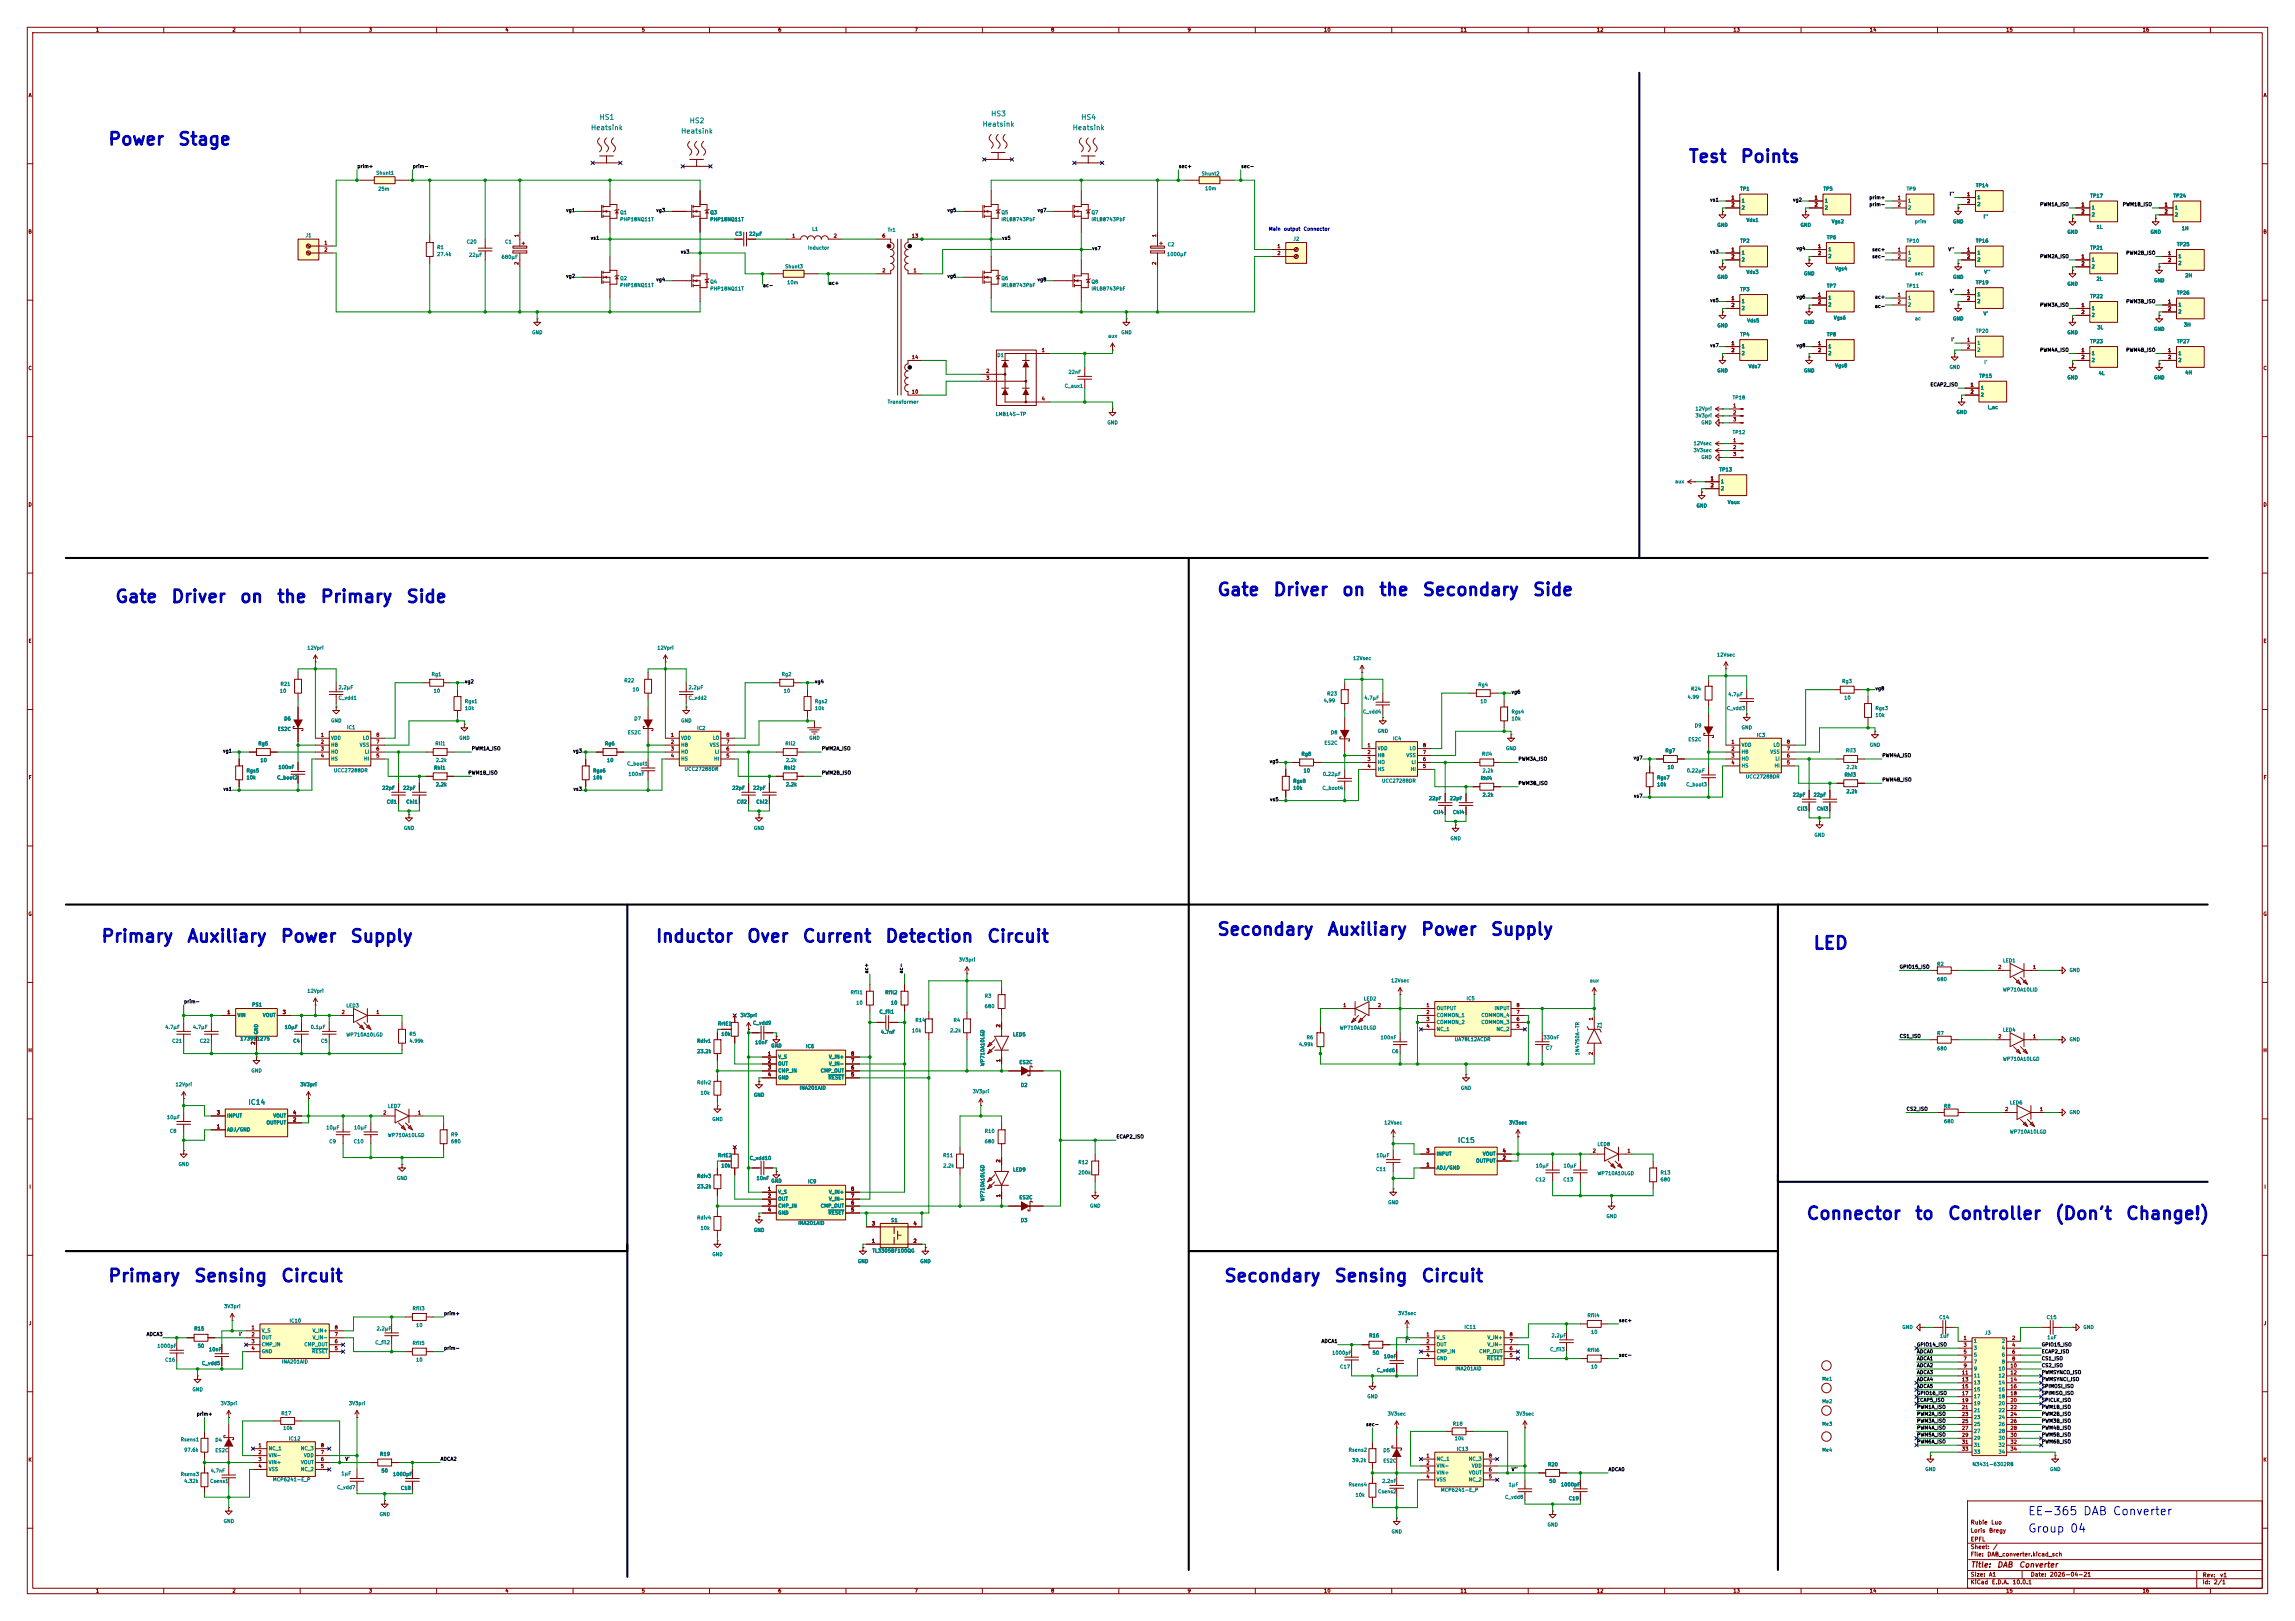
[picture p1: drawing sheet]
<svg xmlns="http://www.w3.org/2000/svg" width="841mm" height="594mm" viewBox="0 0 841 594" stroke-linecap="round" stroke-linejoin="round" font-family="sans-serif">
<defs><g id="words">
<g font-size="4.6" fill="#0000c2">
<text x="39.4" y="54.4">Power</text>
<text x="64.9" y="54.4">Stage</text>
<text x="618.5" y="60.7">Test</text>
<text x="637.5" y="60.7">Points</text>
<text x="41.9" y="222">Gate</text>
<text x="62.5" y="222">Driver</text>
<text x="87.6" y="222">on</text>
<text x="101.2" y="222">the</text>
<text x="117.2" y="222">Primary</text>
<text x="148.6" y="222">Side</text>
<text x="445.8" y="219.5">Gate</text>
<text x="466.3" y="219.5">Driver</text>
<text x="491.4" y="219.5">on</text>
<text x="505" y="219.5">the</text>
<text x="521" y="219.5">Secondary</text>
<text x="561.4" y="219.5">Side</text>
<text x="36.8" y="346.5">Primary</text>
<text x="68.3" y="346.5">Auxiliary</text>
<text x="102.5" y="346.5">Power</text>
<text x="128.1" y="346.5">Supply</text>
<text x="240" y="346.5">Inductor</text>
<text x="273.4" y="346.5">Over</text>
<text x="293.8" y="346.5">Current</text>
<text x="324.1" y="346.5">Detection</text>
<text x="361.4" y="346.5">Circuit</text>
<text x="445.8" y="343.9">Secondary</text>
<text x="486.1" y="343.9">Auxiliary</text>
<text x="520.4" y="343.9">Power</text>
<text x="546" y="343.9">Supply</text>
<text x="664.2" y="349">LED</text>
<text x="661.7" y="448.1">Connector</text>
<text x="701.4" y="448.1">to</text>
<text x="713.4" y="448.1">Controller</text>
<text x="752.7" y="448.1">(Don't</text>
<text x="778.7" y="448.1">Change!)</text>
<text x="39.4" y="470.9">Primary</text>
<text x="70.8" y="470.9">Sensing</text>
<text x="102.7" y="470.9">Circuit</text>
<text x="448.3" y="470.9">Secondary</text>
<text x="488.7" y="470.9">Sensing</text>
<text x="520.5" y="470.9">Circuit</text>
</g>
<g font-size="3" fill="#0000c2">
<text x="742.9" y="556">EE-365 DAB Converter</text>
<text x="742.9" y="562.4">Group 04</text>
</g>
<g font-size="2" fill="#840000">
<text x="722" y="574.9">Title:</text>
<text x="731.7" y="574.9">DAB</text>
<text x="739.7" y="574.9">Converter</text>
</g>
<g font-size="1.8" fill="#008484">
<text x="219.5" y="44.3">HS1</text>
<text x="252.5" y="45.6">HS2</text>
<text x="359.9" y="46.9">Heatsink</text>
<text x="363" y="43.1">HS3</text>
<text x="396" y="44.3">HS4</text>
<text x="216.4" y="48.1">Heatsink</text>
<text x="249.4" y="49.4">Heatsink</text>
<text x="392.9" y="48.1">Heatsink</text>
<text x="90.8" y="405.3">IC14</text>
<text x="534.1" y="419.2">IC15</text>
</g>
<g font-size="1.5" fill="#840000">
<text x="722" y="562">Loris</text>
<text x="722" y="559">Rubie</text>
<text x="728.7" y="562">Bregy</text>
<text x="729.5" y="559">Luo</text>
<text x="722" y="568">Sheet:</text>
<text x="722" y="565.2">EPFL</text>
<text x="730.2" y="568">/</text>
<text x="722" y="570.7">File:</text>
<text x="728.1" y="570.7">DAB_converter.kicad_sch</text>
<text x="722" y="580.9">KiCad</text>
<text x="722" y="578.1">Size:</text>
<text x="728.7" y="578.1">A1</text>
<text x="729.7" y="580.9">E.D.A.</text>
<text x="737.3" y="580.9">10.0.1</text>
<text x="744" y="578.1">Date:</text>
<text x="751" y="578.1">2026-04-21</text>
<text x="807" y="578.3">Rev:</text>
<text x="807" y="580.9">Id:</text>
<text x="811.1" y="580.9">2/1</text>
<text x="813.4" y="578.3">v1</text>
</g>
<g font-size="1.3" fill="#840000">
<text x="35" y="11.9">1</text>
<text x="85" y="11.9">2</text>
<text x="135" y="11.9">3</text>
<text x="185" y="11.9">4</text>
<text x="235" y="11.9">5</text>
<text x="285" y="11.9">6</text>
<text x="335" y="11.9">7</text>
<text x="385" y="11.9">8</text>
<text x="435" y="11.9">9</text>
<text x="485" y="11.9">10</text>
<text x="535" y="11.9">11</text>
<text x="585" y="11.9">12</text>
<text x="635" y="11.9">13</text>
<text x="685" y="11.9">14</text>
<text x="735" y="11.9">15</text>
<text x="785" y="11.9">16</text>
<text x="10.3" y="35.9">A</text>
<text x="829.3" y="35.9">A</text>
<text x="634.3" y="73.4">1</text>
<text x="634.3" y="75.9">2</text>
<text x="664.8" y="73.4">1</text>
<text x="664.8" y="75.9">2</text>
<text x="695.3" y="73.4">1</text>
<text x="695.3" y="75.9">2</text>
<text x="720.7" y="72.1">1</text>
<text x="720.7" y="74.7">2</text>
<text x="762.6" y="75.9">1</text>
<text x="793" y="75.9">1</text>
<text x="762.6" y="78.5">2</text>
<text x="793" y="78.5">2</text>
<text x="10.3" y="85.9">B</text>
<text x="118.7" y="89.9">1</text>
<text x="190.2" y="87.1" transform="rotate(-90 190.2 87.1)">1</text>
<text x="290.1" y="87.4">1</text>
<text x="305.4" y="87.4">2</text>
<text x="323.1" y="87.4">6</text>
<text x="334" y="87.4">13</text>
<text x="423.9" y="87.1" transform="rotate(-90 423.9 87.1)">1</text>
<text x="829.2" y="85.9">B</text>
<text x="118.7" y="92.5">2</text>
<text x="467.9" y="91.2">1</text>
<text x="467.9" y="93.7">2</text>
<text x="634.3" y="92.5">1</text>
<text x="634.3" y="95">2</text>
<text x="666" y="91.2">1</text>
<text x="666" y="93.7">2</text>
<text x="695.3" y="92.5">1</text>
<text x="695.3" y="95">2</text>
<text x="720.7" y="92.5">1</text>
<text x="720.7" y="95">2</text>
<text x="762.6" y="95">1</text>
<text x="794.3" y="93.7">1</text>
<text x="190.2" y="97.2" transform="rotate(-90 190.2 97.2)">2</text>
<text x="323.1" y="100.1">2</text>
<text x="334.6" y="100.1">1</text>
<text x="423.9" y="97.2" transform="rotate(-90 423.9 97.2)">2</text>
<text x="762.6" y="97.5">2</text>
<text x="794.3" y="96.3">2</text>
<text x="720.7" y="107.7">1</text>
<text x="634.3" y="110.2">1</text>
<text x="634.3" y="112.8">2</text>
<text x="666" y="109">1</text>
<text x="666" y="111.5">2</text>
<text x="695.3" y="109">1</text>
<text x="695.3" y="111.5">2</text>
<text x="720.7" y="110.2">2</text>
<text x="762.6" y="112.8">1</text>
<text x="794.3" y="111.5">1</text>
<text x="762.6" y="115.3">2</text>
<text x="794.3" y="114">2</text>
<text x="720.7" y="125.5">1</text>
<text x="334" y="131.8">14</text>
<text x="381.6" y="129.3">1</text>
<text x="634.3" y="126.7">1</text>
<text x="634.3" y="129.3">2</text>
<text x="666" y="126.7">1</text>
<text x="666" y="129.3">2</text>
<text x="720.7" y="128">2</text>
<text x="762.6" y="129.3">1</text>
<text x="762.6" y="131.8">2</text>
<text x="794.3" y="129.3">1</text>
<text x="794.3" y="131.8">2</text>
<text x="10.3" y="135.9">C</text>
<text x="361.2" y="136.9">2</text>
<text x="829.2" y="135.9">C</text>
<text x="361.2" y="139.4">3</text>
<text x="721.9" y="142">1</text>
<text x="334" y="144.5">10</text>
<text x="381.6" y="147.1">4</text>
<text x="634.9" y="149.6">1</text>
<text x="721.9" y="144.5">2</text>
<text x="634.9" y="152.1">2</text>
<text x="634.9" y="154.7">3</text>
<text x="634.9" y="162.3">1</text>
<text x="634.9" y="164.8">2</text>
<text x="634.9" y="167.4">3</text>
<text x="626.7" y="176.3">1</text>
<text x="626.7" y="178.8">2</text>
<text x="10.3" y="185.9">D</text>
<text x="829.2" y="185.9">D</text>
<text x="10.3" y="235.9">E</text>
<text x="829.3" y="235.9">E</text>
<text x="117.4" y="270.3">1</text>
<text x="117.4" y="272.8">2</text>
<text x="117.4" y="275.3">3</text>
<text x="137.7" y="275.3">6</text>
<text x="137.7" y="272.8">7</text>
<text x="137.7" y="270.3">8</text>
<text x="245.7" y="270.3">1</text>
<text x="245.7" y="272.8">2</text>
<text x="245.7" y="275.3">3</text>
<text x="266" y="275.3">6</text>
<text x="266" y="272.8">7</text>
<text x="266" y="270.3">8</text>
<text x="500.9" y="274.1">1</text>
<text x="521.3" y="274.1">8</text>
<text x="634.3" y="272.8">1</text>
<text x="634.3" y="275.3">2</text>
<text x="654.6" y="275.3">7</text>
<text x="654.6" y="272.8">8</text>
<text x="117.4" y="277.9">4</text>
<text x="137.7" y="277.9">5</text>
<text x="245.7" y="277.9">4</text>
<text x="266" y="277.9">5</text>
<text x="500.9" y="276.6">2</text>
<text x="500.9" y="279.1">3</text>
<text x="500.9" y="281.7">4</text>
<text x="521.3" y="281.7">5</text>
<text x="521.3" y="279.1">6</text>
<text x="521.3" y="276.6">7</text>
<text x="634.3" y="277.9">3</text>
<text x="634.3" y="280.4">4</text>
<text x="654.6" y="280.4">5</text>
<text x="654.6" y="277.9">6</text>
<text x="10.3" y="285.9">F</text>
<text x="829.3" y="285.9">F</text>
<text x="10.3" y="335.9">G</text>
<text x="829.2" y="335.9">G</text>
<text x="732.1" y="355.3">2</text>
<text x="744.8" y="355.3">1</text>
<text x="83.1" y="371.9">1</text>
<text x="103.4" y="371.9">3</text>
<text x="125" y="371.9">2</text>
<text x="137.7" y="371.9">1</text>
<text x="492.1" y="369.3">1</text>
<text x="504.8" y="369.3">2</text>
<text x="522.5" y="369.3">1</text>
<text x="522.5" y="371.9">2</text>
<text x="555.6" y="371.9">7</text>
<text x="555.6" y="369.3">8</text>
<text x="366.8" y="376.6" transform="rotate(-90 366.8 376.6)">2</text>
<text x="522.5" y="374.4">3</text>
<text x="522.5" y="376.9">4</text>
<text x="555.6" y="376.9">5</text>
<text x="555.6" y="374.4">6</text>
<text x="583.9" y="374.1" transform="rotate(-90 583.9 374.1)">1</text>
<text x="93.7" y="383" transform="rotate(-90 93.7 383)">2</text>
<text x="732.1" y="380.7">2</text>
<text x="744.8" y="380.7">1</text>
<text x="10.2" y="385.9">H</text>
<text x="281.2" y="387.1">1</text>
<text x="281.2" y="389.6">2</text>
<text x="311.7" y="389.6">7</text>
<text x="311.7" y="387.1">8</text>
<text x="366.8" y="389.3" transform="rotate(-90 366.8 389.3)">1</text>
<text x="583.9" y="386.8" transform="rotate(-90 583.9 386.8)">2</text>
<text x="829.2" y="385.9">H</text>
<text x="281.2" y="392.2">3</text>
<text x="281.2" y="394.7">4</text>
<text x="311.7" y="394.7">5</text>
<text x="311.7" y="392.2">6</text>
<text x="734.6" y="407.4">2</text>
<text x="747.3" y="407.4">1</text>
<text x="79.3" y="413.8">1</text>
<text x="79.3" y="408.7">3</text>
<text x="107.2" y="411.2">2</text>
<text x="107.2" y="408.7">4</text>
<text x="140.3" y="408.7">2</text>
<text x="153" y="408.7">1</text>
<text x="522.5" y="422.7">3</text>
<text x="550.5" y="425.2">2</text>
<text x="550.5" y="422.7">4</text>
<text x="583.5" y="422.7">2</text>
<text x="596.2" y="422.7">1</text>
<text x="366.8" y="426.2" transform="rotate(-90 366.8 426.2)">2</text>
<text x="522.5" y="427.7">1</text>
<text x="10.6" y="435.9">I</text>
<text x="281.2" y="436.6">1</text>
<text x="311.7" y="436.6">8</text>
<text x="829.6" y="435.9">I</text>
<text x="281.2" y="439.2">2</text>
<text x="281.2" y="441.7">3</text>
<text x="311.7" y="441.7">6</text>
<text x="311.7" y="439.2">7</text>
<text x="366.8" y="438.9" transform="rotate(-90 366.8 438.9)">1</text>
<text x="281.2" y="444.2">4</text>
<text x="311.7" y="444.2">5</text>
<text x="319.3" y="449.3">3</text>
<text x="334.6" y="449.3">4</text>
<text x="319.3" y="455.7">1</text>
<text x="334.6" y="455.7">2</text>
<text x="10.4" y="485.9">J</text>
<text x="829.4" y="485.9">J</text>
<text x="92" y="487.4">1</text>
<text x="92" y="490">2</text>
<text x="122.5" y="490">7</text>
<text x="122.5" y="487.4">8</text>
<text x="522.5" y="490">1</text>
<text x="553" y="490">8</text>
<text x="719.4" y="491.2">1</text>
<text x="737.2" y="491.2">2</text>
<text x="92" y="492.5">3</text>
<text x="92" y="495">4</text>
<text x="122.5" y="495">5</text>
<text x="122.5" y="492.5">6</text>
<text x="522.5" y="492.5">2</text>
<text x="522.5" y="495">3</text>
<text x="522.5" y="497.6">4</text>
<text x="553" y="497.6">5</text>
<text x="553" y="495">6</text>
<text x="553" y="492.5">7</text>
<text x="719.4" y="493.8">3</text>
<text x="719.4" y="496.3">5</text>
<text x="737.2" y="493.8">4</text>
<text x="737.2" y="496.3">6</text>
<text x="718.8" y="503.9">11</text>
<text x="719.4" y="498.9">7</text>
<text x="719.4" y="501.4">9</text>
<text x="736.6" y="501.4">10</text>
<text x="736.6" y="503.9">12</text>
<text x="737.2" y="498.9">8</text>
<text x="718.8" y="506.5">13</text>
<text x="718.8" y="509">15</text>
<text x="736.6" y="506.5">14</text>
<text x="736.6" y="509">16</text>
<text x="718.8" y="511.6">17</text>
<text x="718.8" y="514.1">19</text>
<text x="736.6" y="511.6">18</text>
<text x="736.6" y="514.1">20</text>
<text x="718.8" y="516.6">21</text>
<text x="718.8" y="519.2">23</text>
<text x="718.8" y="521.7">25</text>
<text x="736.6" y="516.6">22</text>
<text x="736.6" y="519.2">24</text>
<text x="736.6" y="521.7">26</text>
<text x="718.8" y="524.3">27</text>
<text x="718.8" y="526.8">29</text>
<text x="736.6" y="524.3">28</text>
<text x="736.6" y="526.8">30</text>
<text x="94.5" y="530.6">1</text>
<text x="94.5" y="533.1">2</text>
<text x="117.4" y="533.1">7</text>
<text x="117.4" y="530.6">8</text>
<text x="718.8" y="529.3">31</text>
<text x="718.8" y="531.9">33</text>
<text x="736.6" y="529.3">32</text>
<text x="736.6" y="531.9">34</text>
<text x="10.3" y="535.9">K</text>
<text x="94.5" y="535.7">3</text>
<text x="94.5" y="538.2">4</text>
<text x="117.4" y="538.2">5</text>
<text x="117.4" y="535.7">6</text>
<text x="522.5" y="534.4">1</text>
<text x="522.5" y="537">2</text>
<text x="522.5" y="539.5">3</text>
<text x="545.4" y="539.5">6</text>
<text x="545.4" y="537">7</text>
<text x="545.4" y="534.4">8</text>
<text x="829.2" y="535.9">K</text>
<text x="522.5" y="542">4</text>
<text x="545.4" y="542">5</text>
<text x="35" y="583.9">1</text>
<text x="85" y="583.9">2</text>
<text x="135" y="583.9">3</text>
<text x="185" y="583.9">4</text>
<text x="235" y="583.9">5</text>
<text x="285" y="583.9">6</text>
<text x="335" y="583.9">7</text>
<text x="385" y="583.9">8</text>
<text x="435" y="583.9">9</text>
<text x="485" y="583.9">10</text>
<text x="535" y="583.9">11</text>
<text x="585" y="583.9">12</text>
<text x="635" y="583.9">13</text>
<text x="685" y="583.9">14</text>
<text x="735" y="583.9">15</text>
<text x="785" y="583.9">16</text>
</g>
<g font-size="1.3">
<text x="130.8" y="61.9">prim+</text>
<text x="151.1" y="61.9">prim-</text>
<text x="431.8" y="61.9">sec+</text>
<text x="454.7" y="61.9">sec-</text>
<text x="207.3" y="78">vg1</text>
<text x="240.3" y="78">vg3</text>
<text x="347" y="78">vg5</text>
<text x="380" y="78">vg7</text>
<text x="626.5" y="74.2">vs1</text>
<text x="656.9" y="74.2">vg2</text>
<text x="684.9" y="75.9">prim-</text>
<text x="684.9" y="73.3">prim+</text>
<text x="714.3" y="72">I''</text>
<text x="747.4" y="75.9">PWM1A_ISO</text>
<text x="777.7" y="75.9">PWM1B_ISO</text>
<text x="216.3" y="88.1">vs1</text>
<text x="367" y="88.1">vs5</text>
<text x="249.3" y="93.2">vs3</text>
<text x="400" y="92">vs7</text>
<text x="626.5" y="93.2">vs3</text>
<text x="658.1" y="92">vg4</text>
<text x="685.9" y="92.4">sec+</text>
<text x="685.9" y="94.9">sec-</text>
<text x="713.8" y="92.4">V''</text>
<text x="747.4" y="94.9">PWM2A_ISO</text>
<text x="779" y="93.6">PWM2B_ISO</text>
<text x="207.3" y="102.1">vg2</text>
<text x="240.3" y="103.4">vg4</text>
<text x="279.4" y="105.5">ac-</text>
<text x="303.5" y="104.7">ac+</text>
<text x="347" y="102.1">vg6</text>
<text x="380" y="103.4">vg8</text>
<text x="714.4" y="107.6">V'</text>
<text x="626.5" y="111">vs5</text>
<text x="658.1" y="109.7">vg6</text>
<text x="686.9" y="113.1">ac-</text>
<text x="686.9" y="109.7">ac+</text>
<text x="747.4" y="112.7">PWM3A_ISO</text>
<text x="779" y="111.4">PWM3B_ISO</text>
<text x="714.9" y="125.4">I'</text>
<text x="626.5" y="127.5">vs7</text>
<text x="658.1" y="127.5">vg8</text>
<text x="747.4" y="129.2">PWM4A_ISO</text>
<text x="779" y="129.2">PWM4B_ISO</text>
<text x="707.2" y="141.9">ECAP2_ISO</text>
<text x="170.2" y="250.7">vg2</text>
<text x="298.4" y="250.7">vg4</text>
<text x="553.7" y="254.5">vg6</text>
<text x="687.1" y="253.2">vg8</text>
<text x="172.7" y="275.2">PWM1A_ISO</text>
<text x="301" y="275.2">PWM2A_ISO</text>
<text x="81.6" y="276.1">vg1</text>
<text x="209.8" y="276.1">vg3</text>
<text x="465.1" y="279.9">vg5</text>
<text x="556.3" y="279">PWM3A_ISO</text>
<text x="598.5" y="278.6">vg7</text>
<text x="689.6" y="277.8">PWM4A_ISO</text>
<text x="171.4" y="284.1">PWM1B_ISO</text>
<text x="301" y="284.1">PWM2B_ISO</text>
<text x="556.3" y="287.9">PWM3B_ISO</text>
<text x="689.6" y="286.7">PWM4B_ISO</text>
<text x="81.7" y="290.1">vs1</text>
<text x="210" y="290.1">vs3</text>
<text x="465.2" y="293.9">vs5</text>
<text x="598.6" y="292.6">vs7</text>
<text x="318.4" y="356.9" transform="rotate(-90 318.4 356.9)">ac+</text>
<text x="331.1" y="356.9" transform="rotate(-90 331.1 356.9)">ac-</text>
<text x="696" y="355.2">GPIO15_ISO</text>
<text x="67.3" y="367.9">prim-</text>
<text x="696" y="380.6">CS1_ISO</text>
<text x="698.5" y="407.3">CS2_ISO</text>
<text x="408.9" y="417.5">ECAP2_ISO</text>
<text x="162.6" y="482.3">prim+</text>
<text x="593.1" y="484.8">sec+</text>
<text x="53.6" y="489.9">ADCA3</text>
<text x="87.5" y="489.9">I'</text>
<text x="162.6" y="495">prim-</text>
<text x="484.1" y="492.4">ADCA1</text>
<text x="514.9" y="492.4">I''</text>
<text x="593.1" y="497.5">sec-</text>
<text x="702.3" y="496.2">ADCA0</text>
<text x="702.3" y="493.7">GPIO14_ISO</text>
<text x="748" y="493.7">GPIO15_ISO</text>
<text x="748" y="496.2">ECAP2_ISO</text>
<text x="702.3" y="503.8">ADCA3</text>
<text x="702.3" y="498.8">ADCA1</text>
<text x="702.3" y="501.3">ADCA2</text>
<text x="748" y="498.8">CS1_ISO</text>
<text x="748" y="503.8">PWMSYNCO_ISO</text>
<text x="748" y="501.3">CS2_ISO</text>
<text x="702.3" y="508.9">ADCA5</text>
<text x="702.3" y="506.4">ADCA4</text>
<text x="748" y="506.4">PWMSYNCI_ISO</text>
<text x="748" y="508.9">SPIMOSI_ISO</text>
<text x="702.3" y="514">ECAP5_ISO</text>
<text x="702.3" y="511.5">GPIO16_ISO</text>
<text x="748" y="514">SPICLK_ISO</text>
<text x="748" y="511.5">SPIMISO_ISO</text>
<text x="71.9" y="519.1">prim+</text>
<text x="702.3" y="519.1">PWM2A_ISO</text>
<text x="702.3" y="521.6">PWM3A_ISO</text>
<text x="702.3" y="516.5">PWM1A_ISO</text>
<text x="748" y="516.5">PWM1B_ISO</text>
<text x="748" y="519.1">PWM2B_ISO</text>
<text x="748" y="521.6">PWM3B_ISO</text>
<text x="500.4" y="522.9">sec-</text>
<text x="702.3" y="526.7">PWM5A_ISO</text>
<text x="702.3" y="524.2">PWM4A_ISO</text>
<text x="748" y="526.7">PWM5B_ISO</text>
<text x="748" y="524.2">PWM4B_ISO</text>
<text x="702.3" y="529.2">PWM6A_ISO</text>
<text x="748" y="529.2">PWM6B_ISO</text>
<text x="126.4" y="535.6">V'</text>
<text x="161.3" y="535.6">ADCA2</text>
<text x="553.8" y="539.4">V''</text>
<text x="589.3" y="539.4">ADCA0</text>
</g>
<g font-size="1.3" fill="#008484">
<text x="137.7" y="64.3">Shunt1</text>
<text x="440.2" y="64.6">Shunt2</text>
<text x="138.4" y="70.2">25m</text>
<text x="441.5" y="70">10m</text>
<text x="637.5" y="70.2">TP1</text>
<text x="668" y="70.2">TP5</text>
<text x="698.5" y="70.2">TP9</text>
<text x="723.9" y="68.9">TP14</text>
<text x="638" y="74.5">1</text>
<text x="638" y="77.1">2</text>
<text x="668.5" y="74.5">1</text>
<text x="668.5" y="77.1">2</text>
<text x="699" y="74.5">1</text>
<text x="699" y="77.1">2</text>
<text x="724.4" y="73.3">1</text>
<text x="724.4" y="75.8">2</text>
<text x="765.8" y="72.7">TP17</text>
<text x="766.3" y="77.1">1</text>
<text x="796.3" y="72.7">TP24</text>
<text x="796.8" y="77.1">1</text>
<text x="227.1" y="81.3">PHP18NQ11T</text>
<text x="227.1" y="78.8">Q1</text>
<text x="260.1" y="81.3">PHP18NQ11T</text>
<text x="260.1" y="78.8">Q3</text>
<text x="366.8" y="81.3">IRLB8743PbF</text>
<text x="366.8" y="78.8">Q5</text>
<text x="399.8" y="81.3">IRLB8743PbF</text>
<text x="399.8" y="78.8">Q7</text>
<text x="629.2" y="83.4">GND</text>
<text x="639.8" y="81.6">Vds1</text>
<text x="659.6" y="83.4">GND</text>
<text x="671.1" y="82.1">Vgs2</text>
<text x="701.6" y="82.1">prim</text>
<text x="715.5" y="82.1">GND</text>
<text x="726.7" y="80.3">I''</text>
<text x="766.3" y="79.6">2</text>
<text x="796.8" y="79.6">2</text>
<text x="111.8" y="87.2">J1</text>
<text x="170.9" y="89.5">C20</text>
<text x="184.9" y="89.5">C1</text>
<text x="269.2" y="86.7">C3</text>
<text x="274.3" y="86.7">22µF</text>
<text x="297.4" y="84.9">L1</text>
<text x="325.1" y="85.2">Tr1</text>
<text x="473.8" y="88.5">J2</text>
<text x="637.5" y="89.2">TP2</text>
<text x="669.3" y="87.9">TP6</text>
<text x="698.5" y="89.2">TP10</text>
<text x="723.9" y="89.2">TP16</text>
<text x="757.4" y="86">GND</text>
<text x="768.1" y="84.1">1L</text>
<text x="787.9" y="86">GND</text>
<text x="799.3" y="84.6">1H</text>
<text x="160" y="91.6">R1</text>
<text x="160" y="94.1">27.4k</text>
<text x="171.7" y="94.4">22µF</text>
<text x="183.7" y="95.1">680µF</text>
<text x="295.9" y="91.8">Inductor</text>
<text x="427.5" y="94.1">1000µF</text>
<text x="427.7" y="90.6">C2</text>
<text x="638" y="93.6">1</text>
<text x="669.8" y="92.3">1</text>
<text x="669.8" y="94.8">2</text>
<text x="699" y="93.6">1</text>
<text x="724.4" y="93.6">1</text>
<text x="765.8" y="91.8">TP21</text>
<text x="797.6" y="90.5">TP25</text>
<text x="798.1" y="94.8">1</text>
<text x="287.5" y="98.6">Shunt3</text>
<text x="638" y="96.1">2</text>
<text x="639.8" y="100.6">Vds3</text>
<text x="660.9" y="101.2">GND</text>
<text x="672.3" y="99.4">Vgs4</text>
<text x="699" y="96.1">2</text>
<text x="701.6" y="101.2">sec</text>
<text x="724.4" y="96.1">2</text>
<text x="727" y="100.6">V''</text>
<text x="766.3" y="96.1">1</text>
<text x="766.3" y="98.7">2</text>
<text x="798.1" y="97.4">2</text>
<text x="800.6" y="101.9">2H</text>
<text x="227.1" y="105.5">PHP18NQ11T</text>
<text x="227.1" y="102.9">Q2</text>
<text x="260.1" y="106.7">PHP18NQ11T</text>
<text x="260.1" y="104.2">Q4</text>
<text x="288.3" y="104.5">10m</text>
<text x="366.8" y="105.5">IRLB8743PbF</text>
<text x="366.8" y="102.9">Q6</text>
<text x="399.8" y="106.7">IRLB8743PbF</text>
<text x="399.8" y="104.2">Q8</text>
<text x="629.2" y="102.5">GND</text>
<text x="637.5" y="107">TP3</text>
<text x="669.3" y="105.7">TP7</text>
<text x="698.5" y="105.7">TP11</text>
<text x="715.5" y="102.5">GND</text>
<text x="723.9" y="104.5">TP19</text>
<text x="757.4" y="105">GND</text>
<text x="768.1" y="103.2">2L</text>
<text x="789.2" y="103.7">GND</text>
<text x="638" y="111.4">1</text>
<text x="638" y="113.9">2</text>
<text x="669.8" y="110.1">1</text>
<text x="669.8" y="112.6">2</text>
<text x="699" y="110.1">1</text>
<text x="699" y="112.6">2</text>
<text x="724.4" y="108.8">1</text>
<text x="724.4" y="111.4">2</text>
<text x="765.8" y="109.5">TP22</text>
<text x="766.3" y="113.9">1</text>
<text x="797.6" y="108.3">TP26</text>
<text x="798.1" y="112.6">1</text>
<text x="640.1" y="118.4">Vds5</text>
<text x="660.9" y="119">GND</text>
<text x="671.8" y="117.4">Vgs6</text>
<text x="701.6" y="117.7">ac</text>
<text x="715.5" y="117.7">GND</text>
<text x="726.7" y="115.9">V'</text>
<text x="766.3" y="116.4">2</text>
<text x="798.1" y="115.2">2</text>
<text x="800.1" y="120">3H</text>
<text x="194.8" y="122.8">GND</text>
<text x="405.9" y="124.1">aux</text>
<text x="410.7" y="122.8">GND</text>
<text x="629.2" y="120.2">GND</text>
<text x="637.5" y="123.5">TP4</text>
<text x="669.3" y="123.5">TP8</text>
<text x="723.9" y="122.2">TP20</text>
<text x="757.4" y="122.8">GND</text>
<text x="768.4" y="121">3L</text>
<text x="789.2" y="121.5">GND</text>
<text x="365.3" y="131.1">D1</text>
<text x="638" y="127.9">1</text>
<text x="638" y="130.4">2</text>
<text x="669.8" y="127.9">1</text>
<text x="669.8" y="130.4">2</text>
<text x="724.4" y="126.6">1</text>
<text x="724.4" y="129.1">2</text>
<text x="765.8" y="126">TP23</text>
<text x="766.3" y="130.4">1</text>
<text x="797.6" y="126">TP27</text>
<text x="798.1" y="130.4">1</text>
<text x="391.4" y="137.3">22nF</text>
<text x="629.2" y="136.8">GND</text>
<text x="640.6" y="135.2">Vds7</text>
<text x="660.9" y="136.8">GND</text>
<text x="672.3" y="134.9">Vgs8</text>
<text x="714.2" y="135.5">GND</text>
<text x="727" y="133.7">I'</text>
<text x="766.3" y="132.9">2</text>
<text x="768.9" y="137.7">4L</text>
<text x="798.1" y="132.9">2</text>
<text x="800.6" y="137.5">4H</text>
<text x="390" y="142.4">C_aux1</text>
<text x="725.2" y="138.7">TP15</text>
<text x="725.7" y="143.1">1</text>
<text x="757.4" y="139.3">GND</text>
<text x="789.2" y="139.3">GND</text>
<text x="325.1" y="148.2">Transformer</text>
<text x="634.8" y="146.7">TP18</text>
<text x="725.7" y="145.6">2</text>
<text x="364.8" y="152.7">LMB14S-TP</text>
<text x="405.6" y="155.8">GND</text>
<text x="621.1" y="153.3">3V3pri</text>
<text x="621.1" y="150.7">12Vpri</text>
<text x="623.3" y="155.8">GND</text>
<text x="716.8" y="152">GND</text>
<text x="728.2" y="150.2">I_ac</text>
<text x="634.8" y="159.4">TP12</text>
<text x="620.5" y="163.4">12Vsec</text>
<text x="620.5" y="166">3V3sec</text>
<text x="623.3" y="168.5">GND</text>
<text x="629.9" y="173">TP13</text>
<text x="613.7" y="177.4">aux</text>
<text x="630.4" y="177.4">1</text>
<text x="630.4" y="179.9">2</text>
<text x="633" y="185">Vaux</text>
<text x="621.5" y="186.3">GND</text>
<text x="112.4" y="238.4">12Vpri</text>
<text x="240.7" y="238.4">12Vpri</text>
<text x="495.7" y="242.2">12Vsec</text>
<text x="629" y="240.9">12Vsec</text>
<text x="102.6" y="251.6">R21</text>
<text x="158" y="248">Rg1</text>
<text x="228.6" y="250.3">R22</text>
<text x="286.3" y="248">Rg2</text>
<text x="541.5" y="251.9">Rg4</text>
<text x="674.9" y="250.6">Rg3</text>
<text x="102.4" y="254.1">10</text>
<text x="123.9" y="252.9">2.2µF</text>
<text x="123.9" y="256.7">C_vdd1</text>
<text x="158.8" y="254.1">10</text>
<text x="170.2" y="257.9">Rgs1</text>
<text x="231.7" y="253.6">10</text>
<text x="252.2" y="252.9">2.2µF</text>
<text x="252.2" y="256.7">C_vdd2</text>
<text x="287" y="254.1">10</text>
<text x="298.5" y="257.9">Rgs2</text>
<text x="484.9" y="257.7">4.99</text>
<text x="486.2" y="255.2">R23</text>
<text x="499.8" y="256.7">4.7µF</text>
<text x="542.3" y="257.9">10</text>
<text x="618.2" y="256.4">4.99</text>
<text x="619.5" y="253.4">R24</text>
<text x="633.2" y="255.4">4.7µF</text>
<text x="675.6" y="256.7">10</text>
<text x="170.2" y="260.5">10k</text>
<text x="298.5" y="260.5">10k</text>
<text x="499.3" y="261.8">C_vdd4</text>
<text x="553.7" y="261.8">Rgs4</text>
<text x="632.6" y="260.5">C_vdd3</text>
<text x="687.1" y="263">10k</text>
<text x="687.1" y="260.5">Rgs3</text>
<text x="101.6" y="268.1">ES2C</text>
<text x="104" y="264.3">D6</text>
<text x="121.2" y="265">GND</text>
<text x="127" y="267.5">IC1</text>
<text x="229.9" y="269.4">ES2C</text>
<text x="232.3" y="264.3">D7</text>
<text x="249.4" y="265">GND</text>
<text x="255.3" y="267.8">IC2</text>
<text x="487.5" y="269.4">D8</text>
<text x="504.7" y="268.8">GND</text>
<text x="553.7" y="264.3">10k</text>
<text x="620.9" y="266.8">D9</text>
<text x="638" y="267.6">GND</text>
<text x="94.5" y="273.4">Rg5</text>
<text x="121.2" y="271.4">VDD</text>
<text x="121.2" y="273.9">HB</text>
<text x="131.7" y="273.9">VSS</text>
<text x="132.8" y="271.4">LO</text>
<text x="159.4" y="273.4">Rli1</text>
<text x="168.1" y="271.4">GND</text>
<text x="221.5" y="273.4">Rg6</text>
<text x="249.4" y="271.4">VDD</text>
<text x="249.4" y="273.9">HB</text>
<text x="259.9" y="273.9">VSS</text>
<text x="261.1" y="271.4">LO</text>
<text x="287.6" y="273.4">Rli2</text>
<text x="296.4" y="271.4">GND</text>
<text x="485.2" y="273.2">ES2C</text>
<text x="504.7" y="275.2">VDD</text>
<text x="510.3" y="271.6">IC4</text>
<text x="516.4" y="275.2">LO</text>
<text x="551.7" y="275.2">GND</text>
<text x="610.1" y="276">Rg7</text>
<text x="618.5" y="271.9">ES2C</text>
<text x="638" y="273.9">VDD</text>
<text x="643.6" y="270.3">IC3</text>
<text x="649.7" y="273.9">LO</text>
<text x="676.2" y="276">Rli3</text>
<text x="685" y="273.9">GND</text>
<text x="95.3" y="279.5">10</text>
<text x="121.2" y="276.5">HO</text>
<text x="121.2" y="279">HS</text>
<text x="133.2" y="279">HI</text>
<text x="133.5" y="276.5">LI</text>
<text x="159.6" y="279.5">2.2k</text>
<text x="222.3" y="279.5">10</text>
<text x="229.7" y="280.8">C_boot1</text>
<text x="249.4" y="276.5">HO</text>
<text x="249.4" y="279">HS</text>
<text x="261.5" y="279">HI</text>
<text x="261.8" y="276.5">LI</text>
<text x="287.8" y="279.5">2.2k</text>
<text x="476.8" y="277.3">Rg8</text>
<text x="504.7" y="277.7">HB</text>
<text x="504.7" y="280.3">HO</text>
<text x="515.2" y="277.7">VSS</text>
<text x="517.1" y="280.3">LI</text>
<text x="542.9" y="277.3">Rli4</text>
<text x="638" y="276.5">HB</text>
<text x="638" y="279">HO</text>
<text x="638" y="281.5">HS</text>
<text x="648.6" y="276.5">VSS</text>
<text x="650.1" y="281.5">HI</text>
<text x="650.4" y="279">LI</text>
<text x="90.2" y="285.9">10k</text>
<text x="90.2" y="283.3">Rgs5</text>
<text x="101.4" y="285.9">C_boot2</text>
<text x="101.9" y="282.1">100nF</text>
<text x="122.2" y="283.3">UCC27288DR</text>
<text x="158.9" y="282.3">Rhi1</text>
<text x="217.2" y="285.9">10k</text>
<text x="217.2" y="283.3">Rgs6</text>
<text x="230.1" y="284.6">100nF</text>
<text x="250.7" y="282.8">UCC27288DR</text>
<text x="287.1" y="282.3">Rhi2</text>
<text x="473.7" y="287.2">Rgs8</text>
<text x="477.5" y="283.3">10</text>
<text x="484.6" y="284.6">0.22µF</text>
<text x="504.7" y="282.8">HS</text>
<text x="506.2" y="287.1">UCC27288DR</text>
<text x="516.8" y="282.8">HI</text>
<text x="542.4" y="286.1">Rhi4</text>
<text x="543.1" y="283.3">2.2k</text>
<text x="607.1" y="285.9">Rgs7</text>
<text x="610.9" y="282.1">10</text>
<text x="618" y="283.3">0.22µF</text>
<text x="639.6" y="285.6">UCC27288DR</text>
<text x="675.8" y="284.9">Rhi3</text>
<text x="676.5" y="282.1">2.2k</text>
<text x="139.9" y="289.7">22pF</text>
<text x="147.5" y="289.7">22pF</text>
<text x="159.6" y="288.4">2.2k</text>
<text x="268.2" y="289.7">22pF</text>
<text x="275.8" y="289.7">22pF</text>
<text x="287.8" y="288.4">2.2k</text>
<text x="473.7" y="289.7">10k</text>
<text x="484.4" y="289.7">C_boot4</text>
<text x="523.5" y="293.5">22pF</text>
<text x="531.1" y="293.5">22pF</text>
<text x="543.1" y="292.2">2.2k</text>
<text x="607.1" y="288.4">10k</text>
<text x="617.8" y="288.4">C_boot3</text>
<text x="656.8" y="292.2">22pF</text>
<text x="664.4" y="292.2">22pF</text>
<text x="676.5" y="291">2.2k</text>
<text x="141.6" y="294.8">Cli1</text>
<text x="148.7" y="294.8">Chi1</text>
<text x="269.8" y="294.8">Cli2</text>
<text x="277" y="294.8">Chi2</text>
<text x="525.1" y="298.6">Cli4</text>
<text x="532.3" y="298.6">Chi4</text>
<text x="658.5" y="297.3">Cli3</text>
<text x="665.6" y="297.3">Chi3</text>
<text x="147.8" y="304.4">GND</text>
<text x="276.1" y="304.4">GND</text>
<text x="531.4" y="308.2">GND</text>
<text x="664.7" y="306.9">GND</text>
<text x="351.2" y="352.7">3V3pri</text>
<text x="733.8" y="352.9">LED1</text>
<text x="709.7" y="354.2">R2</text>
<text x="709.7" y="359.8">680</text>
<text x="758.2" y="356.5">GND</text>
<text x="112.4" y="364.1">12Vpri</text>
<text x="311.5" y="364.6">Rfil1</text>
<text x="324.2" y="364.6">Rfil2</text>
<text x="360.7" y="365.9">R3</text>
<text x="509.6" y="360.3">12Vsec</text>
<text x="582.4" y="360.3">aux</text>
<text x="733.8" y="363.6">WP710A10LID</text>
<text x="92.2" y="369.1">PS1</text>
<text x="126.8" y="369.5">LED3</text>
<text x="313.6" y="368.4">10</text>
<text x="322.1" y="371.7">C_fil1</text>
<text x="326.3" y="368.4">10</text>
<text x="360.7" y="369.7">680</text>
<text x="499.6" y="366.9">LED2</text>
<text x="526.3" y="370.4">OUTPUT</text>
<text x="537.2" y="366.8">IC5</text>
<text x="547.5" y="370.4">INPUT</text>
<text x="60.4" y="377.3">4.7µF</text>
<text x="70.5" y="377.3">4.7µF</text>
<text x="86.9" y="373">VIN</text>
<text x="96.2" y="373">VOUT</text>
<text x="104.2" y="377.3">10µF</text>
<text x="113.7" y="377.3">0.1µF</text>
<text x="262.9" y="376.1">RrtE1</text>
<text x="271.2" y="373">3V3pri</text>
<text x="275.8" y="375.8">C_vdd9</text>
<text x="335.3" y="374.8">R14</text>
<text x="349.3" y="374.8">R4</text>
<text x="490.8" y="377.6">WP710A10LGD</text>
<text x="526.3" y="373">COMMON_1</text>
<text x="526.3" y="375.5">COMMON_2</text>
<text x="542.7" y="375.5">COMMON_3</text>
<text x="542.7" y="373">COMMON_4</text>
<text x="587.1" y="377" transform="rotate(-90 587.1 377)">Z1</text>
<text x="62.9" y="382.4">C21</text>
<text x="73.1" y="382.4">C22</text>
<text x="87.9" y="381.6">173951275</text>
<text x="94.8" y="379.2" transform="rotate(-90 94.8 379.2)">GND</text>
<text x="107.3" y="382.4">C4</text>
<text x="117.4" y="382.4">C5</text>
<text x="126.8" y="380.1">WP710A10LGD</text>
<text x="149.9" y="379.9">R5</text>
<text x="149.9" y="382.4">4.99k</text>
<text x="255.3" y="382.4">Rdiv1</text>
<text x="264.2" y="379.9">10k</text>
<text x="276.6" y="382.9">10nF</text>
<text x="322.6" y="379.2">4.7nF</text>
<text x="334" y="378.6">10k</text>
<text x="348" y="378.6">2.2k</text>
<text x="371.1" y="380">LED5</text>
<text x="475.9" y="383.7">4.99k</text>
<text x="478.6" y="381.1">R6</text>
<text x="505.7" y="381.1">100nF</text>
<text x="526.3" y="378.1">NC_1</text>
<text x="532.9" y="381.8">UA78L12ACDR</text>
<text x="548.2" y="378.1">NC_2</text>
<text x="565.4" y="381.1">330nF</text>
<text x="709.7" y="379.6">R7</text>
<text x="733.8" y="378.3">LED4</text>
<text x="758.2" y="381.9">GND</text>
<text x="255.3" y="386.2">23.2k</text>
<text x="282.4" y="384.1">GND</text>
<text x="285" y="388.2">V_S</text>
<text x="295.2" y="384.4">IC6</text>
<text x="303.6" y="388.2">V_IN+</text>
<text x="509.9" y="386.2">C6</text>
<text x="566.3" y="384.9">C7</text>
<text x="579" y="386.9" transform="rotate(-90 579 386.9)">1N4750A-TR</text>
<text x="709.7" y="385.2">680</text>
<text x="733.8" y="389">WP710A10LGD</text>
<text x="91.9" y="393.3">GND</text>
<text x="285" y="390.8">OUT</text>
<text x="285" y="393.3">CMP_IN</text>
<text x="285" y="395.8">GND</text>
<text x="300.6" y="393.3">CMP_OUT</text>
<text x="303.4" y="395.8">RESET</text>
<text x="303.6" y="390.8">V_IN-</text>
<text x="361" y="390.8" transform="rotate(-90 361 390.8)">WP710A10LGD</text>
<text x="373.4" y="390.2">ES2C</text>
<text x="64.2" y="398.4">12Vpri</text>
<text x="109.9" y="398.4">3V3pri</text>
<text x="255.3" y="397.6">Rdiv2</text>
<text x="256.5" y="401.5">10k</text>
<text x="292.9" y="399.6">INA201AID</text>
<text x="356.3" y="400.9">3V3pri</text>
<text x="373.9" y="398.6">D2</text>
<text x="535.2" y="399.6">GND</text>
<text x="142" y="406.3">LED7</text>
<text x="276.1" y="402.2">GND</text>
<text x="712.2" y="406.3">R8</text>
<text x="736.4" y="405">LED6</text>
<text x="61" y="410.3">10µF</text>
<text x="83.1" y="409.8">INPUT</text>
<text x="97.5" y="412.3">OUTPUT</text>
<text x="100" y="409.8">VOUT</text>
<text x="260.9" y="411.1">GND</text>
<text x="507.1" y="412.3">12Vsec</text>
<text x="552.8" y="412.3">3V3sec</text>
<text x="712.2" y="411.9">680</text>
<text x="758.2" y="408.5">GND</text>
<text x="62.1" y="415.4">C8</text>
<text x="83.1" y="414.9">ADJ/GND</text>
<text x="119.4" y="414.2">10µF</text>
<text x="120.5" y="419.2">C9</text>
<text x="129.4" y="419.2">C10</text>
<text x="129.6" y="414.2">10µF</text>
<text x="142" y="417">WP710A10LGD</text>
<text x="165.1" y="416.7">R9</text>
<text x="165.1" y="419.2">680</text>
<text x="360.7" y="419.2">680</text>
<text x="360.7" y="415.4">R10</text>
<text x="736.4" y="415.7">WP710A10LGD</text>
<text x="262.9" y="424.3">RrtE2</text>
<text x="274.6" y="425.3">C_vdd10</text>
<text x="345.4" y="424.3">R11</text>
<text x="504.2" y="424.3">10µF</text>
<text x="526.3" y="423.8">INPUT</text>
<text x="543.2" y="423.8">VOUT</text>
<text x="585.2" y="420.3">LED8</text>
<text x="65.3" y="427.6">GND</text>
<text x="255.3" y="431.9">Rdiv3</text>
<text x="264.2" y="428.1">10k</text>
<text x="345.4" y="428.1">2.2k</text>
<text x="371.1" y="429.6">LED9</text>
<text x="395" y="426.9">R12</text>
<text x="395" y="430.7">200k</text>
<text x="504.1" y="429.4">C11</text>
<text x="526.3" y="428.9">ADJ/GND</text>
<text x="540.7" y="426.3">OUTPUT</text>
<text x="562.6" y="428.1">10µF</text>
<text x="572.8" y="428.1">10µF</text>
<text x="585.2" y="430.9">WP710A10LGD</text>
<text x="608.3" y="430.7">R13</text>
<text x="145.3" y="432.7">GND</text>
<text x="255.3" y="435.7">23.2k</text>
<text x="277.1" y="432.7">10nF</text>
<text x="282.4" y="433.7">GND</text>
<text x="285" y="437.7">V_S</text>
<text x="295.9" y="433.9">IC9</text>
<text x="303.6" y="437.7">V_IN+</text>
<text x="562.5" y="433.2">C12</text>
<text x="572.7" y="433.2">C13</text>
<text x="608.3" y="433.2">680</text>
<text x="285" y="440.3">OUT</text>
<text x="285" y="442.8">CMP_IN</text>
<text x="300.6" y="442.8">CMP_OUT</text>
<text x="303.6" y="440.3">V_IN-</text>
<text x="361" y="440.4" transform="rotate(-90 361 440.4)">WP710A10LGD</text>
<text x="373.4" y="439.7">ES2C</text>
<text x="399.3" y="442.8">GND</text>
<text x="508.5" y="441.6">GND</text>
<text x="255.3" y="447.2">Rdiv4</text>
<text x="285" y="445.4">GND</text>
<text x="292.4" y="449.1">INA201AID</text>
<text x="303.4" y="445.4">RESET</text>
<text x="326.4" y="448.1">S1</text>
<text x="373.9" y="448.1">D3</text>
<text x="588.5" y="446.6">GND</text>
<text x="256.5" y="451">10k</text>
<text x="276.1" y="451.7">GND</text>
<text x="260.9" y="460.6">GND</text>
<text x="319.5" y="459.3">TL3305BF100QG</text>
<text x="314.2" y="463.1">GND</text>
<text x="337.1" y="463.1">GND</text>
<text x="82" y="479.7">3V3pri</text>
<text x="105.9" y="484.9">IC10</text>
<text x="151" y="480.5">Rfil3</text>
<text x="512.2" y="482.2">3V3sec</text>
<text x="581.5" y="483">Rfil4</text>
<text x="710.4" y="483.7">C14</text>
<text x="749.8" y="483.7">C15</text>
<text x="71" y="487.8">R15</text>
<text x="95.8" y="488.5">V_S</text>
<text x="95.8" y="491.1">OUT</text>
<text x="114.4" y="491.1">V_IN-</text>
<text x="114.4" y="488.5">V_IN+</text>
<text x="137.9" y="487.8">2.2µF</text>
<text x="152.3" y="486.5">10</text>
<text x="501.6" y="490.4">R16</text>
<text x="526.3" y="491.1">V_S</text>
<text x="536.5" y="487.2">IC11</text>
<text x="544.9" y="491.1">V_IN+</text>
<text x="568.4" y="490.4">2.2µF</text>
<text x="582.8" y="489.1">10</text>
<text x="697" y="487.3">GND</text>
<text x="710.7" y="490.5">1uF</text>
<text x="727.2" y="489.4">J3</text>
<text x="750.1" y="491">1uF</text>
<text x="763.3" y="487.3">GND</text>
<text x="57.5" y="494.2">1000pF</text>
<text x="72.3" y="494.2">50</text>
<text x="76.4" y="495.4">10nF</text>
<text x="95.8" y="493.6">CMP_IN</text>
<text x="95.8" y="496.2">GND</text>
<text x="111.4" y="493.6">CMP_OUT</text>
<text x="114.2" y="496.2">RESET</text>
<text x="137.3" y="492.9">C_fil2</text>
<text x="151" y="493.2">Rfil5</text>
<text x="488" y="496.7">1000pF</text>
<text x="502.8" y="496.7">50</text>
<text x="506.9" y="498">10nF</text>
<text x="526.3" y="493.6">OUT</text>
<text x="526.3" y="496.2">CMP_IN</text>
<text x="541.9" y="496.2">CMP_OUT</text>
<text x="544.9" y="493.6">V_IN-</text>
<text x="567.9" y="495.4">C_fil3</text>
<text x="581.5" y="495.7">Rfil6</text>
<text x="723.1" y="492.4">1</text>
<text x="723.1" y="494.9">3</text>
<text x="723.1" y="497.4">5</text>
<text x="733.4" y="492.4">2</text>
<text x="733.4" y="494.9">4</text>
<text x="733.4" y="497.4">6</text>
<text x="60.4" y="499.2">C16</text>
<text x="73.8" y="500.5">C_vdd5</text>
<text x="103.1" y="499.9">INA201AID</text>
<text x="152.3" y="499.2">10</text>
<text x="490.9" y="501.8">C17</text>
<text x="504.4" y="503.1">C_vdd6</text>
<text x="526.3" y="498.7">GND</text>
<text x="533.2" y="502.5">INA201AID</text>
<text x="544.7" y="498.7">RESET</text>
<text x="582.8" y="501.8">10</text>
<text x="723.1" y="500">7</text>
<text x="723.1" y="502.5">9</text>
<text x="732.2" y="502.5">10</text>
<text x="733.4" y="500">8</text>
<text x="667.6" y="506.2">Me1</text>
<text x="723.1" y="505.1">11</text>
<text x="723.1" y="507.6">13</text>
<text x="732.2" y="505.1">12</text>
<text x="732.2" y="507.6">14</text>
<text x="70.4" y="510.1">GND</text>
<text x="80.7" y="515.2">3V3pri</text>
<text x="127.7" y="515.2">3V3pri</text>
<text x="500.9" y="512.7">GND</text>
<text x="667.6" y="514.5">Me2</text>
<text x="723.1" y="510.1">15</text>
<text x="723.1" y="512.7">17</text>
<text x="723.1" y="515.2">19</text>
<text x="732.2" y="510.1">16</text>
<text x="732.2" y="512.7">18</text>
<text x="732.2" y="515.2">20</text>
<text x="102.9" y="518.9">R17</text>
<text x="508.4" y="519">3V3sec</text>
<text x="555.3" y="519">3V3sec</text>
<text x="723.1" y="517.8">21</text>
<text x="723.1" y="520.3">23</text>
<text x="732.2" y="517.8">22</text>
<text x="732.2" y="520.3">24</text>
<text x="103.6" y="524.3">10k</text>
<text x="532.2" y="522.7">R18</text>
<text x="667.6" y="522.8">Me3</text>
<text x="723.1" y="522.8">25</text>
<text x="723.1" y="525.4">27</text>
<text x="723.1" y="527.9">29</text>
<text x="732.2" y="522.8">26</text>
<text x="732.2" y="525.4">28</text>
<text x="732.2" y="527.9">30</text>
<text x="66" y="528.5">Rsens1</text>
<text x="67.3" y="532.3">97.6k</text>
<text x="78.7" y="528.6">D4</text>
<text x="78.7" y="532.4">ES2C</text>
<text x="98.3" y="531.7">NC_1</text>
<text x="105.7" y="528.1">IC12</text>
<text x="110.1" y="531.7">NC_3</text>
<text x="139.1" y="533.8">R19</text>
<text x="494" y="532.3">Rsens2</text>
<text x="506.7" y="532.4">D5</text>
<text x="532.9" y="528.1">10k</text>
<text x="533.7" y="531.9">IC13</text>
<text x="667.6" y="532.3">Me4</text>
<text x="723.1" y="530.5">31</text>
<text x="723.1" y="533">33</text>
<text x="732.2" y="530.5">32</text>
<text x="732.2" y="533">34</text>
<text x="77.1" y="539.9">4.7nF</text>
<text x="98.3" y="534.3">VIN-</text>
<text x="98.3" y="536.8">VIN+</text>
<text x="98.3" y="539.3">VSS</text>
<text x="110.1" y="539.3">NC_2</text>
<text x="110.1" y="536.8">VOUT</text>
<text x="111.2" y="534.3">VDD</text>
<text x="139.6" y="539.9">50</text>
<text x="495.3" y="536.1">39.2k</text>
<text x="506.7" y="536.3">ES2C</text>
<text x="526.3" y="535.5">NC_1</text>
<text x="526.3" y="538.1">VIN-</text>
<text x="538.1" y="535.5">NC_3</text>
<text x="539.2" y="538.1">VDD</text>
<text x="567.1" y="537.6">R20</text>
<text x="705.4" y="539.3">GND</text>
<text x="722.6" y="537.5">N3431-6302RB</text>
<text x="751.1" y="539.3">GND</text>
<text x="66" y="541.2">Rsens3</text>
<text x="67.3" y="543.7">4.32k</text>
<text x="76.8" y="543.7">Csens1</text>
<text x="99.8" y="543.1">MCP6241-E_P</text>
<text x="123.4" y="546">C_vdd7</text>
<text x="124.9" y="540.9">1µF</text>
<text x="143.8" y="541.2">1000pF</text>
<text x="494" y="545">Rsens4</text>
<text x="506.3" y="543.7">2.2nF</text>
<text x="526.3" y="540.6">VIN+</text>
<text x="526.3" y="543.2">VSS</text>
<text x="538.1" y="543.2">NC_2</text>
<text x="538.1" y="540.6">VOUT</text>
<text x="552.7" y="545">1µF</text>
<text x="567.6" y="543.7">50</text>
<text x="571.8" y="545">1000pF</text>
<text x="146.7" y="546.2">C18</text>
<text x="496.6" y="548.8">10k</text>
<text x="504.8" y="547.5">Csens2</text>
<text x="527.8" y="546.9">MCP6241-E_P</text>
<text x="551.4" y="549.5">C_vdd8</text>
<text x="574.7" y="550">C19</text>
<text x="138.9" y="555.9">GND</text>
<text x="81.8" y="558.4">GND</text>
<text x="509.8" y="562.2">GND</text>
<text x="566.9" y="559.7">GND</text>
</g>
<g font-size="1.3" fill="#0000c2">
<text x="464.8" y="84.8">Main</text>
<text x="470.3" y="84.8">output</text>
<text x="477.6" y="84.8">Connector</text>
</g>
</g></defs>
<g fill="none" stroke="#840000" stroke-width=".37">
<path d="M10 10h821v574h-821zM12 12h817v570h-817zM60 10v2M110 10v2M160 10v2M210 10v2M260 10v2M310 10v2M360 10v2M410 10v2M460 10v2M510 10v2"/>
<path d="M560 10v2M610 10v2M660 10v2M710 10v2M760 10v2M810 10v2M10 60h2M829 60h2M10 110h2M662.9 113v1.3h1.3l-1.3 1.3-1.2-1.3h1.2M662.9 113h.1M829 110h2"/>
<path d="M10 160h2M829 160h2M10 210h2M829 210h2M10 260h2M829 260h2M10 310h2M829 310h2M10 360h2M829 360h2M10 410h2M829 410h2"/>
<path d="M10 460h2M829 460h2M10 510h2M829 510h2M10 560h2M721 550h108v32h-108zM829 560h2M721 578.5h108M721 575.5h108M721 571.5h108M721 565.5h108M741 575.5v3"/>
<path d="M805 575.5v6.5M60 582v2M110 582v2M160 582v2M210 582v2M260 582v2M310 582v2M360 582v2M410 582v2M460 582v2M510 582v2M560 582v2"/>
<path d="M610 582v2M660 582v2M710 582v2M760 582v2M810 582v2"/>
</g>
<path d="M669.3 106.7h10.1v7.6h-10.1z" fill="#ffffc2"/>
<path d="M669.3 106.7h10.1v7.6h-10.1z" fill="none" stroke="#800000" stroke-width=".37"/>
<g fill="none" stroke="#840000" stroke-width=".37">
<path d="M664.2 109.2h5.1M664.2 111.8h5.1M120.6 253.5h5.1M120.6 254.5h5.1M123.2 250.2v3.3M123.2 254.5v3.3M87.6 278.1v2.6M86.4 280.7h2.5v5h-2.5zM87.6 285.7v2.6M321.3 374.6h3.3M324.6 372.1v5.1M325.6 374.6h3.3"/>
<path d="M325.6 372.1v5.1M113 402.6h.1M113 400l-.7 1.3M113 400l.8 1.3M113 400v2.6M123.2 414.8h5.1M123.2 415.8h5.1M125.7 411.5v3.3M125.7 415.8v3.3M133.3 414.8h5.1M133.3 415.8h5.1M135.9 411.5v3.3"/>
<path d="M135.9 415.8v3.3M139.7 408.9h5.1M144.8 406.4l5.1 2.5-5.1 2.6zM146 411.5l2.6 2.5M147.8 412.5l.8 1.5-1.5-.7zM148.6 411.5l2.5 2.5M149.9 408.9h5M149.9 406.4v5.1M150.4 412.5l.7 1.5-1.5-.7zM499.1 492.8h2.5M501.6 491.5h5.1v2.5h-5.1zM506.7 492.8h2.6"/>
<path d="M509.3 498.6h5M509.3 499.6h5M511.8 495.3v3.3M511.8 499.6v3.3M511.8 523.2h.1M511.8 520.7l-.8 1.3M511.8 520.7l.8 1.3M511.8 520.7v2.5"/>
</g>
<path d="M525.8 487.7h25.4v12.7h-25.4z" fill="#ffffc2"/>
<path d="M525.8 487.7h25.4v12.7h-25.4z" fill="none" stroke="#800000" stroke-width=".37"/>
<g fill="none" stroke="#840000" stroke-width=".37">
<path d="M64.8 411h5M64.8 412h5M67.3 402.6h.1M67.3 400l-.8 1.3M67.3 400l.8 1.3M67.3 400v2.6M67.3 407.7v3.3M67.3 412v3.3M520.7 490.2h5.1M520.7 492.8h5.1M520.7 495.3h5.1M520.7 497.8h5.1"/>
<path d="M551.2 490.2h5.1M551.2 492.8h5.1M551.2 495.3h5.1M551.2 497.8h5.1M529.6 524.5h2.5M532.1 523.2h5.1v2.6h-5.1zM537.2 524.5h2.5"/>
</g>
<path d="M544.9 496.7h5.6" fill="none" stroke="#008484" stroke-width=".37"/>
<path d="M107.4 263.7h3.6l-1.8 3.3z" fill="#840000"/>
<path d="M109.2 259.1v5.1M107.9 266.2h-.5v.8h3.6v.7h-.5M109.2 266.7v5.1" fill="none" stroke="#840000" stroke-width=".37"/>
<path d="M284.5 434.3h25.4v12.7h-25.4z" fill="#ffffc2"/>
<path d="M284.5 434.3h25.4v12.7h-25.4z" fill="none" stroke="#800000" stroke-width=".37"/>
<g fill="none" stroke="#840000" stroke-width=".37">
<path d="M107.9 248.9h2.6v5.1h-2.6zM109.2 246.4v2.5M109.2 254v2.5M581.7 376.2l.5 1h4l.5 1M584.2 377.2l2.5 5.1h-5zM584.2 372.1v5.1M584.2 382.3v5M279.4 436.9h5.1M279.4 439.4h5.1M309.9 436.9h5.1M309.9 439.4h5.1M279.4 442h5.1"/>
<path d="M279.4 444.5h5.1M309.9 442h5.1M309.9 444.5h5.1"/>
</g>
<path d="M303.6 443.4h5.6" fill="none" stroke="#008484" stroke-width=".37"/>
<path d="M525.8 367h27.9v12.7h-27.9z" fill="#ffffc2"/>
<path d="M525.8 367h27.9v12.7h-27.9z" fill="none" stroke="#800000" stroke-width=".37"/>
<g fill="none" stroke="#840000" stroke-width=".37">
<path d="M115.6 242.6h.1M115.6 240l-.8 1.3M115.6 240l.7 1.3M115.6 240v2.6M154.9 250.2h2.6M157.5 248.9h5.1v2.6h-5.1zM162.6 250.2h2.5M166.4 255.3h2.5v5h-2.5zM167.6 252.7v2.6M283.2 250.2h2.5M285.7 248.9h5.1v2.6h-5.1zM290.8 250.2h2.6"/>
<path d="M294.6 255.3h2.6v5h-2.6zM295.9 252.7v2.6M109.2 279.4v3.3M167.6 260.3v2.6M170.2 265.4v1.3h1.2l-1.2 1.3-1.3-1.3h1.3M170.2 265.4h.1M214.6 278.1v2.6M218.4 275.6h2.6M221 274.3h5.1v2.6h-5.1zM226.1 275.6h2.5M237.5 278.1v3.3M284.5 275.6h2.5"/>
<path d="M287 274.3h5.1v2.6h-5.1zM292.1 275.6h2.5M295.9 260.3v2.6M295.9 266.7h5.1M296.7 267.5h3.5M297.4 268.2h2.1M298.2 269h.5M298.4 264.2v2.5M106.7 282.7h5.1M106.7 283.7h5.1M109.2 283.7v3.3M213.4 280.7h2.5v5h-2.5z"/>
<path d="M214.6 285.7v2.6M234.9 281.4h5.1M234.9 282.4h5.1M237.5 282.4v3.3M271.8 290.3h5.1M271.8 291.3h5.1M274.3 287v3.3M274.3 291.3v3.3M284.5 284.5h2.5M287 283.2h5.1v2.5h-5.1zM292.1 284.5h2.5M482.6 378.5h2.5v5h-2.5z"/>
<path d="M483.9 375.9v2.6M491.5 369.6h5.1M496.1 373.1l.7 .8-1.5 .7zM496.6 369.6l5-2.6v5.1zM496.6 367v5.1M497.8 372.1l-2.5 2.5M498.6 373.1l.8 .8-1.6 .7zM500.4 372.1l-2.6 2.5M501.6 369.6h5.1M520.7 369.6h5.1M520.7 372.1h5.1M520.7 374.6h5.1"/>
<path d="M520.7 377.2h5.1M553.7 369.6h5.1M553.7 372.1h5.1M553.7 374.6h5.1M553.7 377.2h5.1M565.1 378.5v3.3M483.9 383.5v2.6M537.2 393.7v1.3h1.3l-1.3 1.2-1.3-1.2h1.3M537.2 393.7h.1M562.6 381.8h5.1M562.6 382.8h5.1M565.1 382.8v3.3"/>
<path d="M510.5 416.6h.1M510.5 414v2.6M510.5 414l-.7 1.3M510.5 414l.8 1.3M556.3 416.6h.1M556.3 414l-.8 1.3M556.3 414l.7 1.3M556.3 414v2.6M508 424.9h5.1M508 426h5.1M510.5 435.6v1.3h1.3l-1.3 1.2-1.2-1.2h1.2M510.5 435.6h.1"/>
<path d="M510.5 421.6v3.3M510.5 426v3.3M501.6 530.9h2.6v5h-2.6zM502.9 528.3v2.6M502.9 535.9v2.6M501.6 543.6h2.6v5h-2.6zM502.9 541v2.6M502.9 548.6v2.6M511.8 556.3v1.2h1.3l-1.3 1.3-1.3-1.3h1.3M511.8 556.3h.1"/>
</g>
<path d="M248.9 268h15.3v12.7h-15.3z" fill="#ffffc2"/>
<path d="M248.9 268h15.3v12.7h-15.3z" fill="none" stroke="#800000" stroke-width=".37"/>
<g fill="none" stroke="#840000" stroke-width=".37">
<path d="M236.2 248.9h2.6v5.1h-2.6zM237.5 246.4v2.5M237.5 254v2.5M248.9 253.5h5.1M248.9 254.5h5.1M251.5 259.1v1.2h1.2l-1.2 1.3-1.3-1.3h1.3M251.5 259.1h.1M251.5 250.2v3.3M251.5 254.5v3.3M243.8 270.5h5.1M243.8 273h5.1M243.8 275.6h5.1"/>
<path d="M243.8 278.1h5.1M264.2 270.5h5M264.2 273h5M264.2 275.6h5M264.2 278.1h5M279.4 290.3h5.1M279.4 291.3h5.1M281.9 287v3.3M281.9 291.3v3.3M513.1 364.5h.1M513.1 361.9v2.6M513.1 378.5v3.3"/>
<path d="M513.1 361.9l-.8 1.3M513.1 361.9l.7 1.3M510.5 381.8h5.1M510.5 382.8h5.1M513.1 382.8v3.3"/>
</g>
<path d="M235.7 263.7h3.6l-1.8 3.3z" fill="#840000"/>
<path d="M237.5 259.1v5.1M243.8 242.6h.1M243.8 240l-.7 1.3M243.8 240l.8 1.3M243.8 240v2.6M236.2 266.2h-.5v.8h3.6v.7h-.5M237.5 266.7v5.1" fill="none" stroke="#840000" stroke-width=".37"/>
<path d="M525.8 532.1h17.8v12.7h-17.8z" fill="#ffffc2"/>
<path d="M525.8 532.1h17.8v12.7h-17.8z" fill="none" stroke="#800000" stroke-width=".37"/>
<path d="M520.7 534.7h5.1M520.7 537.2h5.1M520.7 539.7h5.1M543.6 534.7h5M543.6 537.2h5M543.6 539.7h5M509.3 544.3h5M509.3 545.3h5M511.8 541v3.3M511.8 545.3v3.3M520.7 542.3h5.1M543.6 542.3h5" fill="none" stroke="#840000" stroke-width=".37"/>
<path d="M511.8 530.6l1.8 3.3h-3.6z" fill="#840000"/>
<g fill="none" stroke="#840000" stroke-width=".37">
<path d="M156.2 275.6h2.5M158.7 274.3h5.1v2.6h-5.1zM163.8 275.6h2.6M640.1 261.6v1.3h1.2l-1.2 1.3-1.3-1.3h1.3M640.1 261.6h.1M623.6 284h5M623.6 285h5M626.1 280.7v3.3M626.1 285v3.3M510.5 529.8h-.5v.8h3.6v.8h-.5M511.8 525.8v5.1M511.8 533.4v5.1"/>
<path d="M556.3 545.6h5M556.3 546.6h5M558.8 542.3v3.3M558.8 546.6v3.3"/>
</g>
<path d="M624.3 266.2h3.6l-1.8 3.3z" fill="#840000"/>
<g fill="none" stroke="#840000" stroke-width=".37">
<path d="M624.8 251.5h2.6v5h-2.6zM626.1 248.9v2.6M626.1 256.5v2.6M632.5 245.1h.1M632.5 242.6l-.8 1.2M632.5 242.6l.7 1.2M632.5 242.6v2.5M637.5 256h5.1M637.5 257h5.1M640.1 252.7v3.3M640.1 257v3.3M671.8 252.7h2.6"/>
<path d="M674.4 251.5h5v2.5h-5zM679.4 252.7h2.6M683.3 257.8h2.5v5.1h-2.5zM684.5 255.3v2.5M624.8 268.7h-.5v.8h3.6v.8h-.5M626.1 261.6v5.1M626.1 269.2v5.1M684.5 262.9v2.5M687.1 268v1.2h1.2l-1.2 1.3-1.3-1.3h1.3M687.1 268h.1"/>
</g>
<path d="M637.5 270.5h15.3v12.7h-15.3z" fill="#ffffc2"/>
<path d="M637.5 270.5h15.3v12.7h-15.3z" fill="none" stroke="#800000" stroke-width=".37"/>
<g fill="none" stroke="#840000" stroke-width=".37">
<path d="M632.5 273h5M632.5 275.6h5M632.5 278.1h5M652.8 273h5.1M652.8 275.6h5.1M652.8 278.1h5.1M673.1 278.1h2.5M675.6 276.9h5.1v2.5h-5.1zM680.7 278.1h2.6M143.5 290.3h5.1M143.5 291.3h5.1M146 287v3.3"/>
<path d="M146 291.3v3.3M151.1 290.3h5.1M151.1 291.3h5.1M153.7 287v3.3M153.7 291.3v3.3M156.2 284.5h2.5M158.7 283.2h5.1v2.5h-5.1zM163.8 284.5h2.6M632.5 280.7h5M652.8 280.7h5.1M660.4 292.9h5.1M660.4 293.9h5.1"/>
<path d="M662.9 289.6v3.3M662.9 293.9v3.3M668 292.9h5.1M668 293.9h5.1M670.6 289.6v3.3M670.6 293.9v3.3M673.1 287h2.5M675.6 285.7h5.1v2.6h-5.1zM680.7 287h2.6"/>
</g>
<path d="M723.9 123.2h10.2v7.6h-10.2z" fill="#ffffc2"/>
<path d="M723.9 123.2h10.2v7.6h-10.2z" fill="none" stroke="#800000" stroke-width=".37"/>
<path d="M718.8 125.7h5.1M718.8 128.3h5.1" fill="none" stroke="#840000" stroke-width=".37"/>
<path d="M725.2 139.7h10.1v7.6h-10.1z" fill="#ffffc2"/>
<path d="M725.2 139.7h10.1v7.6h-10.1z" fill="none" stroke="#800000" stroke-width=".37"/>
<path d="M720.1 142.2h5.1M720.1 144.8h5.1" fill="none" stroke="#840000" stroke-width=".37"/>
<path d="M109.2 87.6h7.6v7.6h-7.6z" fill="#ffffc2"/>
<g fill="none" stroke="#840000" stroke-width=".37">
<path d="M112.4 92.3l1 1M112.4 89.8l1 1M112.6 92.1l1.1 1M112.6 89.5l1.1 1.1M113.8 92.7h8.1M113.8 90.2h8.1M175.3 90.9h5M175.3 91.9h5M177.8 87.6v3.3M177.8 91.9v3.3M717.5 96.5v1.3h1.3l-1.3 1.3-1.2-1.3h1.2M717.5 96.5h.1"/>
<circle cx="113" cy="92.7" r=".76"/>
<circle cx="113" cy="90.2" r=".76"/>
</g>
<path d="M109.2 87.6h7.6v7.6h-7.6z" fill="none" stroke="#800000" stroke-width=".37"/>
<path d="M188 90.2h5v.7h-5z" fill="#ffffc2"/>
<path d="M188 91.9h5v.8h-5zM190.5 85.1v5.1M190.5 92.7v5.1M191.3 89.2h1M191.8 88.6v1.1" fill="none" stroke="#840000" stroke-width=".37"/>
<path d="M188 90.2h5v.7h-5z" fill="none" stroke="#800000" stroke-width=".37"/>
<path d="M723.9 90.2h10.2v7.6h-10.2z" fill="#ffffc2"/>
<path d="M723.9 90.2h10.2v7.6h-10.2z" fill="none" stroke="#800000" stroke-width=".37"/>
<path d="M717.5 76.2v1.3h1.3l-1.3 1.2-1.2-1.2h1.2M717.5 76.2h.1M718.8 92.7h5.1M718.8 95.2h5.1M717.5 111.8v1.2h1.3l-1.3 1.3-1.2-1.3h1.2M717.5 111.8h.1" fill="none" stroke="#840000" stroke-width=".37"/>
<path d="M723.9 105.4h10.2v7.6h-10.2z" fill="#ffffc2"/>
<path d="M723.9 105.4h10.2v7.6h-10.2z" fill="none" stroke="#800000" stroke-width=".37"/>
<path d="M156.2 88.9h2.5v5.1h-2.5zM157.5 86.4v2.5M157.5 94v2.5M718.8 107.9h5.1M718.8 110.5h5.1" fill="none" stroke="#840000" stroke-width=".37"/>
<path d="M698.5 106.7h10.2v7.6h-10.2z" fill="#ffffc2"/>
<path d="M698.5 106.7h10.2v7.6h-10.2z" fill="none" stroke="#800000" stroke-width=".37"/>
<path d="M693.4 109.2h5.1M693.4 111.8h5.1" fill="none" stroke="#840000" stroke-width=".37"/>
<path d="M137.2 64.8h7.6v2.5h-7.6z" fill="#ffffc2"/>
<path d="M137.2 64.8h7.6v2.5h-7.6z" fill="none" stroke="#800000" stroke-width=".37"/>
<path d="M132.1 66h5.1M144.8 66h5.1M251.5 102.9h2M254 102.4v1M254 104.1v1.1M254 104.6h2.5M259.1 103.6v1.8h-2.6" fill="none" stroke="#840000" stroke-width=".37"/>
<path d="M254 102.9l1.5-.5v1z" fill="#840000"/>
<path d="M254 102.9h2.5v2.5" fill="none" stroke="#840000" stroke-width=".37"/>
<path d="M259.1 102.4l.7 1.2h-1.5z" fill="#840000"/>
<path d="M256.5 95.2v5.9h-2.5M269.2 87.6h3.3M272.5 85.1v5.1M273.6 85.1v5.1M273.6 87.6h3.3M288.3 87.6h5.1a1.27 1.27 0 0 1 1.2-1.2 1.27 1.27 0 0 1 1.3 1.2 1.27 1.27 0 0 1 1.3-1.2 1.27 1.27 0 0 1 1.2 1.2h.1a1.27 1.27 0 0 1 1.2-1.2 1.27 1.27 0 0 1 1.3 1.2 1.27 1.27 0 0 1 1.3-1.2 1.27 1.27 0 0 1 1.2 1.2h5.1M246.4 102.9h5.1M253.5 100.6v4.6M254 100.6v1M256.5 105.4v5.1M256.5 100.3h2.6v2.1M259.8 102.1l-1.5 .5" fill="none" stroke="#840000" stroke-width=".37"/>
<path d="M287 99.1h7.6v2.5h-7.6z" fill="#ffffc2"/>
<path d="M287 99.1h7.6v2.5h-7.6z" fill="none" stroke="#800000" stroke-width=".37"/>
<path d="M251.5 77.5h2M254 77v1M254 78.7v1.1M254 79.2h2.5M259.1 78.2v1.8h-2.6M281.9 100.3h5.1M294.6 100.3h5.1" fill="none" stroke="#840000" stroke-width=".37"/>
<path d="M254 77.5l1.5-.5v1z" fill="#840000"/>
<path d="M254 77.5h2.5v2.5" fill="none" stroke="#840000" stroke-width=".37"/>
<path d="M259.1 77l.7 1.2h-1.5z" fill="#840000"/>
<g fill="none" stroke="#840000" stroke-width=".37">
<path d="M218.4 77.5h2.1M221 77v1M221 78.7v1.1M221 79.2h2.5M226.1 78.2v1.8h-2.6M246.4 77.5h5.1M253.5 75.2v4.6M254 75.2v1M256.5 69.8v5.9h-2.5M256.5 74.9h2.6v2.1M259.8 76.7l-1.5 .5M256.5 80v5.1"/>
<path d="M196.8 116.8v1.3h1.3l-1.3 1.3-1.2-1.3h1.2M196.8 116.8h.1"/>
</g>
<path d="M221 77.5l1.5-.5v1z" fill="#840000"/>
<path d="M221 77.5h2.5v2.5" fill="none" stroke="#840000" stroke-width=".37"/>
<path d="M226.1 77l.7 1.2h-1.5z" fill="#840000"/>
<path d="M213.4 77.5h5M220.5 75.2v4.6M221 75.2v1M223.5 69.8v5.9h-2.5M223.5 74.9h2.6v2.1M226.8 76.7l-1.5 .5M223.5 80v5.1" fill="none" stroke="#840000" stroke-width=".37"/>
<path d="M698.5 71.1h10.2v7.6h-10.2z" fill="#ffffc2"/>
<path d="M698.5 71.1h10.2v7.6h-10.2z" fill="none" stroke="#800000" stroke-width=".37"/>
<path d="M693.4 73.7h5.1M693.4 76.2h5.1M218.4 101.6h2.1M221 101.1v1M221 102.9v1M221 103.4h2.5M226.1 102.4v1.7h-2.6" fill="none" stroke="#840000" stroke-width=".37"/>
<path d="M221 101.6l1.5-.5v1z" fill="#840000"/>
<path d="M221 101.6h2.5v2.5" fill="none" stroke="#840000" stroke-width=".37"/>
<path d="M226.1 101.1l.7 1.3h-1.5z" fill="#840000"/>
<path d="M220.5 99.3v4.6M221 99.3v1M223.5 94v5.8h-2.5M223.5 99.1h2.6v2M213.4 101.6h5M223.5 104.1v5.1M226.8 100.8l-1.5 .5" fill="none" stroke="#840000" stroke-width=".37"/>
<path d="M723.9 69.8h10.2v7.7h-10.2z" fill="#ffffc2"/>
<path d="M723.9 69.8h10.2v7.7h-10.2z" fill="none" stroke="#800000" stroke-width=".37"/>
<path d="M718.8 72.4h5.1M718.8 74.9h5.1M85.1 483.9h.1M85.1 481.3l-.8 1.3M85.1 481.3l.8 1.3M85.1 481.3v2.6" fill="none" stroke="#840000" stroke-width=".37"/>
<path d="M698.5 90.2h10.2v7.6h-10.2z" fill="#ffffc2"/>
<path d="M698.5 90.2h10.2v7.6h-10.2z" fill="none" stroke="#800000" stroke-width=".37"/>
<g fill="none" stroke="#840000" stroke-width=".37">
<path d="M693.4 92.7h5.1M693.4 95.2h5.1M628.6 149.9h2.6M628.6 152.4h2.6M628.6 152.4l1.3 .8M628.6 149.9l1.3 .7M629.9 154.9v-1.2l-1.3 1.2 1.3 1.3v-1.3h1.3M629.9 151.6l-1.3 .8M629.9 149.1l-1.3 .8M631.2 154.9h.1M631.2 152.4h.1M631.2 149.9h.1"/>
<path d="M633.7 149.9h4.2M633.7 152.4h4.2M633.7 154.9h4.2M628.6 162.6h2.6M628.6 165.1h2.6M628.6 162.6l1.3 .7M628.6 165.1l1.3 .8M629.9 167.6v-1.2l-1.3 1.2 1.3 1.3v-1.3h1.3M629.9 161.8l-1.3 .8M629.9 164.3l-1.3 .8M631.2 162.6h.1M631.2 167.6h.1"/>
<path d="M631.2 165.1h.1M633.7 162.6h4.2M633.7 165.1h4.2M633.7 167.6h4.2M161.3 414h2.5v5.1h-2.5zM162.6 411.5v2.5M162.6 419.1v2.5M67.3 421.6v1.3h1.3l-1.3 1.3-1.3-1.3h1.3M67.3 421.6h.1M147.3 426.7v1.3h1.3l-1.3 1.3-1.3-1.3h1.3M147.3 426.7h.1"/>
</g>
<g fill="#840000" stroke="#840000" stroke-width=".37">
<path d="M637.9 162.4h.9v.3h-.9z"/>
<path d="M637.9 165h.9v.2h-.9z"/>
<path d="M637.9 167.5h.9v.3h-.9z"/>
<path d="M637.9 149.7h.9v.3h-.9z"/>
<path d="M637.9 152.3h.9v.2h-.9z"/>
<path d="M637.9 154.8h.9v.3h-.9z"/>
</g>
<path d="M629.9 174h10.2v7.6h-10.2z" fill="#ffffc2"/>
<path d="M629.9 174h10.2v7.6h-10.2z" fill="none" stroke="#800000" stroke-width=".37"/>
<g fill="none" stroke="#840000" stroke-width=".37">
<path d="M217.2 59.7h10.1M219.7 50.5a1.59 1.59 0 0 0 .3 2.9 1.4 1.4 0 0 1-.3 2.2M219.7 57.1h5.1M222.2 50.5a1.59 1.59 0 0 0 .3 2.9 1.4 1.4 0 0 1-.3 2.2M222.2 57.1v2.6M224.8 50.5a1.59 1.59 0 0 0 .3 2.9 1.4 1.4 0 0 1-.3 2.2M252.7 51.8a1.59 1.59 0 0 0 .3 2.8 1.4 1.4 0 0 1-.3 2.3M252.7 58.4h5.1M255.3 51.8a1.59 1.59 0 0 0 .2 2.8 1.4 1.4 0 0 1-.2 2.3M255.3 58.4v2.6M257.8 51.8a1.59 1.59 0 0 0 .3 2.8 1.4 1.4 0 0 1-.3 2.3M360.7 58.4h10.1"/>
<path d="M363.2 49.3a1.59 1.59 0 0 0 .3 2.8 1.4 1.4 0 0 1-.3 2.3M363.2 55.9h5.1M365.8 49.3a1.59 1.59 0 0 0 .2 2.8 1.4 1.4 0 0 1-.2 2.3M365.8 55.9v2.5M368.3 49.3a1.59 1.59 0 0 0 .3 2.8 1.4 1.4 0 0 1-.3 2.3M250.2 61h10.1M624.8 176.5h5.1M624.8 179.1h5.1M623.6 180.3v1.3h1.2l-1.2 1.3-1.3-1.3h1.3M623.6 180.3h.1M339.1 373.4h2.5v5.1h-2.5zM340.4 370.8v2.6"/>
<path d="M340.4 378.5v2.5M353.1 373.4h2.5v5.1h-2.5zM354.3 370.8v2.6M354.3 378.5v2.5"/>
</g>
<path d="M374.1 440.2l3.3 1.8-3.3 1.7z" fill="#840000"/>
<path d="M400 425.4h2.6v5.1h-2.6zM401.3 436.9v1.2h1.3l-1.3 1.3-1.3-1.3h1.3M401.3 436.9h.1M401.3 422.9v2.5M401.3 430.5v2.6M369.6 442h5M377.2 442h5.1M378.2 440.7v-.5h-.8v3.5h-.7v-.5" fill="none" stroke="#840000" stroke-width=".37"/>
<path d="M421.6 90.2h5.1v.7h-5.1z" fill="#ffffc2"/>
<g fill="none" stroke="#840000" stroke-width=".37">
<path d="M393.7 59.7h10.2M396.2 50.5a1.59 1.59 0 0 0 .3 2.9 1.4 1.4 0 0 1-.3 2.2M396.2 57.1h5.1M398.8 50.5a1.59 1.59 0 0 0 .2 2.9 1.4 1.4 0 0 1-.2 2.2M398.8 57.1v2.6M401.3 50.5a1.59 1.59 0 0 0 .3 2.9 1.4 1.4 0 0 1-.3 2.2M391.2 77.5h2M393.7 77v1M393.7 78.7v1.1M393.7 79.2h2.5M398.8 78.2v1.8h-2.6M421.6 91.9h5.1v.8h-5.1z"/>
<path d="M424.2 85.1v5.1M424.2 92.7v5.1M424.9 89.2h1.1M425.4 88.6v1.1"/>
</g>
<path d="M421.6 90.2h5.1v.7h-5.1z" fill="none" stroke="#800000" stroke-width=".37"/>
<path d="M393.7 77.5l1.5-.5v1z" fill="#840000"/>
<path d="M393.7 77.5h2.5v2.5" fill="none" stroke="#840000" stroke-width=".37"/>
<path d="M398.8 77l.7 1.2h-1.5z" fill="#840000"/>
<path d="M386.1 77.5h5.1M393.2 75.2v4.6M393.7 75.2v1M396.2 69.8v5.9h-2.5M396.2 74.9h2.6v2.1M399.5 76.7l-1.5 .5M396.2 80v5.1" fill="none" stroke="#840000" stroke-width=".37"/>
<path d="M374.1 390.7l3.3 1.7-3.3 1.8z" fill="#840000"/>
<path d="M391.2 102.9h2M393.7 102.4v1M393.7 104.1v1.1M393.7 104.6h2.5M398.8 103.6v1.8h-2.6M115.6 368.3h.1M115.6 365.8l-.8 1.2M115.6 365.8l.7 1.2M115.6 365.8v2.5M369.6 392.4h5M377.2 392.4h5.1M378.2 391.2v-.5h-.8v3.5h-.7v-.5" fill="none" stroke="#840000" stroke-width=".37"/>
<path d="M393.7 102.9l1.5-.5v1z" fill="#840000"/>
<path d="M393.7 102.9h2.5v2.5" fill="none" stroke="#840000" stroke-width=".37"/>
<path d="M398.8 102.4l.7 1.2h-1.5z" fill="#840000"/>
<g fill="none" stroke="#840000" stroke-width=".37">
<path d="M358.1 77.5h2.1M360.7 77v1M360.7 78.7v1.1M360.7 79.2h2.5M365.8 78.2v1.8h-2.6M396.2 95.2v5.9h-2.5M386.1 102.9h5.1M393.2 100.6v4.6M393.7 100.6v1M396.2 105.4v5.1M396.2 100.3h2.6v2.1M399.5 102.1l-1.5 .5"/>
<path d="M412.7 116.8v1.3h1.3l-1.3 1.3-1.2-1.3h1.2M412.7 116.8h.1M407.7 128.3h.1M407.7 125.7l-.8 1.3M407.7 125.7l.7 1.3M407.7 125.7v2.6M407.7 149.9v1.2h1.2l-1.2 1.3-1.3-1.3h1.3M407.7 149.9h.1M149.9 298.4v1.3h1.2l-1.2 1.3-1.3-1.3h1.3M149.9 298.4h.1M278.1 298.4v1.3h1.3l-1.3 1.3-1.2-1.3h1.2M278.1 298.4h.1"/>
</g>
<path d="M360.7 77.5l1.5-.5v1z" fill="#840000"/>
<path d="M360.7 77.5h2.5v2.5" fill="none" stroke="#840000" stroke-width=".37"/>
<path d="M365.8 77l.7 1.2h-1.5z" fill="#840000"/>
<g fill="none" stroke="#840000" stroke-width=".37">
<path d="M353.1 77.5h5M360.2 75.2v4.6M360.7 75.2v1M363.2 69.8v5.9h-2.5M363.2 74.9h2.6v2.1M366.5 76.7l-1.5 .5M363.2 80v5.1M368.3 144.1v3.2h11.4M375.9 144.1v3.2M264.2 425.4h3.8M268 422.9h2.5v5.1h-2.5zM269.2 420.4v2.5"/>
<path d="M269.2 428v2.5M275.6 428h3.3M278.9 425.4v5.1M279.9 428h3.3M279.9 425.4v5.1"/>
</g>
<path d="M365.1 128.3h14.6v20.3h-14.6z" fill="none" stroke="#800000" stroke-width=".37"/>
<circle cx="375.9" cy="147.3" r=".32" fill="#840000" stroke="#840000" stroke-width=".37"/>
<g fill="#840000">
<path d="M368.3 142.2l1.3 2.6h-2.6z"/>
<path d="M375.9 142.2l1.3 2.6h-2.6z"/>
</g>
<path d="M364.5 139.7h11.4M364.5 137.2h3.8M368.3 134.6v7.6M375.9 134.6v7.6M367 142.2h2.6M374.6 142.2h2.6" fill="none" stroke="#840000" stroke-width=".37"/>
<g fill="#840000" stroke="#840000" stroke-width=".37">
<circle cx="375.9" cy="139.7" r=".32"/>
<circle cx="368.3" cy="137.2" r=".32"/>
</g>
<g fill="#840000">
<path d="M368.3 132.1l1.3 2.5h-2.6z"/>
<path d="M375.9 132.1l1.3 2.5h-2.6z"/>
</g>
<g fill="none" stroke="#840000" stroke-width=".37">
<path d="M358.1 101.6h2.1M360.7 101.1v1M360.7 102.9v1M360.7 103.4h2.5M365.8 102.4v1.7h-2.6M359.4 137.2h5.1M359.4 139.7h5.1M367 132.1h2.6M374.6 132.1h2.6M375.9 129.5v2.6M384.8 129.5h-16.5v2.6M395 137.9h5"/>
<path d="M395 138.9h5M397.5 134.6v3.3M397.5 138.9v3.3M379.7 147.3h5.1M261.6 396.2h2.6v5.1h-2.6zM262.9 393.7v2.5M262.9 401.3v2.6M261.6 430.5h2.6v5.1h-2.6zM262.9 428v2.5M262.9 435.6v2.5M261.6 445.8h2.6v5h-2.6zM262.9 443.2v2.6"/>
<path d="M262.9 450.8v2.6"/>
</g>
<path d="M360.7 101.6l1.5-.5v1z" fill="#840000"/>
<path d="M360.7 101.6h2.5v2.5" fill="none" stroke="#840000" stroke-width=".37"/>
<path d="M365.8 101.1l.7 1.3h-1.5z" fill="#840000"/>
<g fill="none" stroke="#840000" stroke-width=".37">
<path d="M321.3 87.6h5.1v1.3a1.27 1.27 0 0 1 1.2 1.3 1.27 1.27 0 0 1-1.2 1.2 1.27 1.27 0 0 1 1.2 1.3 1.27 1.27 0 0 1-1.2 1.3 1.27 1.27 0 0 1 1.2 1.3 1.27 1.27 0 0 1-1.2 1.2 1.27 1.27 0 0 1 1.2 1.3 1.27 1.27 0 0 1-1.2 1.3v1.2h-5.1M328.9 87.6v57.2M330.2 87.6v57.2M337.8 87.6h-5.1v1.3a1.27 1.27 0 0 0-1.2 1.3 1.27 1.27 0 0 0 1.2 1.2 1.27 1.27 0 0 0-1.2 1.3 1.27 1.27 0 0 0 1.2 1.3 1.27 1.27 0 0 0-1.2 1.2 1.27 1.27 0 0 0 1.2 1.3 1.27 1.27 0 0 0-1.2 1.3 1.27 1.27 0 0 0 1.2 1.3v1.2h5.1M360.2 99.3v4.6M360.7 99.3v1M363.2 94v5.8h-2.5M363.2 99.1h2.6v2M353.1 101.6h5M363.2 104.1v5.1M366.5 100.8l-1.5 .5M337.8 132.1h-5.1v1.2a1.27 1.27 0 0 0-1.2 1.3 1.27 1.27 0 0 0 1.2 1.3 1.27 1.27 0 0 0-1.2 1.3 1.27 1.27 0 0 0 1.2 1.2 1.27 1.27 0 0 0-1.2 1.3 1.27 1.27 0 0 0 1.2 1.3 1.27 1.27 0 0 0-1.2 1.2 1.27 1.27 0 0 0 1.2 1.3v1.3h5.1"/>
<path d="M262.9 454.7v1.2h1.3l-1.3 1.3-1.3-1.3h1.3M262.9 454.7h.1M278.1 445.8v1.2h1.3l-1.3 1.3-1.2-1.3h1.2M278.1 445.8h.1M753.1 533.4v1.3h1.3l-1.3 1.2-1.3-1.2h1.3M753.1 533.4h.1"/>
<circle cx="325.8" cy="90.2" r=".63"/>
</g>
<g fill="#000" stroke="#000" stroke-width=".37">
<circle cx="325.8" cy="90.2" r=".63"/>
<circle cx="333.4" cy="90.2" r=".63"/>
<circle cx="333.4" cy="134.6" r=".63"/>
</g>
<path d="M284.5 384.8h25.4v12.7h-25.4z" fill="#ffffc2"/>
<path d="M284.5 384.8h25.4v12.7h-25.4z" fill="none" stroke="#800000" stroke-width=".37"/>
<g fill="none" stroke="#840000" stroke-width=".37">
<path d="M631.2 130.8v1.3h1.3l-1.3 1.2-1.3-1.2h1.3M631.2 130.8h.1M662.9 130.8v1.3h1.3l-1.3 1.2-1.2-1.2h1.2M662.9 130.8h.1M716.3 129.5v1.3h1.2l-1.2 1.3-1.3-1.3h1.3M716.3 129.5h.1M718.8 146v1.3h1.3l-1.3 1.3-1.3-1.3h1.3M718.8 146h.1M731.5 355.6h5.1M736.6 353.1l5.1 2.5-5.1 2.5zM737.9 358.1l2.5 2.6M738.9 359.9l.7-.7 .8 1.5z"/>
<path d="M740.4 358.1l2.5 2.6M741.4 359.9l.8-.7 .7 1.5zM741.7 355.6h5.1M741.7 353.1v5M754.4 355.6h1.2v-1.3l1.3 1.3-1.3 1.3v-1.3M754.4 355.6h.1M279.4 387.3h5.1M279.4 389.9h5.1M279.4 392.4h5.1M279.4 395h5.1M309.9 387.3h5.1M309.9 389.9h5.1"/>
<path d="M309.9 392.4h5.1M309.9 395h5.1M754.4 381h1.2v-1.3l1.3 1.3-1.3 1.3v-1.3M754.4 381h.1M73.7 539.7h2.5v5.1h-2.5zM74.9 537.2v2.5M83.8 537.2v3.3M707.4 533.4v1.3h1.3l-1.3 1.2-1.3-1.2h1.3M707.4 533.4h.1M74.9 544.8v2.6M81.3 540.5h5.1M81.3 541.5h5.1"/>
<path d="M83.8 541.5v3.3"/>
</g>
<path d="M303.6 393.9h5.6" fill="none" stroke="#008484" stroke-width=".37"/>
<path d="M83.8 526.8l1.8 3.3h-3.6z" fill="#840000"/>
<g fill="none" stroke="#840000" stroke-width=".37">
<path d="M707.4 355.6h2.5M709.9 354.3h5.1v2.6h-5.1zM715 355.6h2.5M709.9 379.7h5.1v2.6h-5.1zM736.6 378.5l5.1 2.5-5.1 2.5zM741.7 378.5v5M707.4 381h2.5M715 381h2.5M731.5 381h5.1M737.9 383.5l2.5 2.6M738.9 385.3l.7-.7 .8 1.5zM740.4 383.5l2.5 2.6"/>
<path d="M741.4 385.3l.8-.7 .7 1.5zM741.7 381h5.1M284.5 429.3v1.2h1.2l-1.2 1.3-1.3-1.3h1.3M284.5 429.3h.1M83.8 519.4h.1M83.8 516.9v2.5M83.8 516.9l-.7 1.3M83.8 516.9l.8 1.3M102.9 519.4h5v2.6h-5zM82.5 526h-.5v.8h3.6v.8h-.5M83.8 522v5M83.8 529.6v5.1"/>
<path d="M100.3 520.7h2.6M107.9 520.7h2.6"/>
</g>
<path d="M97.8 528.3h17.8v12.7h-17.8z" fill="#ffffc2"/>
<path d="M97.8 528.3h17.8v12.7h-17.8z" fill="none" stroke="#800000" stroke-width=".37"/>
<g fill="none" stroke="#840000" stroke-width=".37">
<path d="M759.5 99.1v1.2h1.2l-1.2 1.3-1.3-1.3h1.3M759.5 99.1h.1M666.7 301v1.3h1.3l-1.3 1.2-1.2-1.2h1.2M666.7 301h.1M92.7 530.9h5.1M92.7 533.4h5.1M92.7 535.9h5.1M92.7 538.5h5.1M115.6 530.9h5M115.6 533.4h5M115.6 535.9h5M115.6 538.5h5"/>
<path d="M83.8 552.4v1.3h1.3l-1.3 1.3-1.3-1.3h1.3M83.8 552.4h.1"/>
<circle cx="669.3" cy="516.9" r="1.73"/>
<circle cx="669.3" cy="508.6" r="1.73"/>
<circle cx="669.3" cy="526.4" r="1.73"/>
</g>
<path d="M765.8 92.7h10.2v7.6h-10.2z" fill="#ffffc2"/>
<path d="M765.8 92.7h10.2v7.6h-10.2z" fill="none" stroke="#800000" stroke-width=".37"/>
<path d="M759.5 80v1.3h1.2l-1.2 1.2-1.3-1.2h1.3M759.5 80h.1M760.7 95.2h5.1M760.7 97.8h5.1M278.1 396.2v1.3h1.3l-1.3 1.3-1.2-1.3h1.2M278.1 396.2h.1M73.7 527h2.5v5.1h-2.5zM74.9 524.5v2.5M74.9 532.1v2.6" fill="none" stroke="#840000" stroke-width=".37"/>
<path d="M765.8 73.7h10.2v7.6h-10.2z" fill="#ffffc2"/>
<path d="M765.8 73.7h10.2v7.6h-10.2z" fill="none" stroke="#800000" stroke-width=".37"/>
<path d="M760.7 76.2h5.1M760.7 78.7h5.1M759.5 133.3v1.3h1.2l-1.2 1.3-1.3-1.3h1.3M759.5 133.3h.1M262.9 405.1v1.3h1.3l-1.3 1.3-1.3-1.3h1.3M262.9 405.1h.1M569 553.7v1.3h1.2l-1.2 1.3-1.3-1.3h1.3M569 553.7h.1" fill="none" stroke="#840000" stroke-width=".37"/>
<path d="M86.4 369.6h15.2v10.1h-15.2z" fill="#ffffc2"/>
<path d="M86.4 369.6h15.2v10.1h-15.2z" fill="none" stroke="#800000" stroke-width=".37"/>
<path d="M81.3 372.1h5.1M94 379.7v5.1M101.6 372.1h5.1M94 387.3v1.3h1.2l-1.2 1.3-1.3-1.3h1.3M94 387.3h.1" fill="none" stroke="#840000" stroke-width=".37"/>
<path d="M765.8 110.5h10.2v7.6h-10.2z" fill="#ffffc2"/>
<path d="M765.8 110.5h10.2v7.6h-10.2z" fill="none" stroke="#800000" stroke-width=".37"/>
<path d="M760.7 113h5.1M760.7 115.6h5.1" fill="none" stroke="#840000" stroke-width=".37"/>
<path d="M765.8 127h10.2v7.6h-10.2z" fill="#ffffc2"/>
<path d="M765.8 127h10.2v7.6h-10.2z" fill="none" stroke="#800000" stroke-width=".37"/>
<path d="M791.2 97.8v1.3h1.3l-1.3 1.2-1.3-1.2h1.3M791.2 97.8h.1M759.5 116.8v1.3h1.2l-1.2 1.3-1.3-1.3h1.3M759.5 116.8h.1M760.7 129.5h5.1M760.7 132.1h5.1" fill="none" stroke="#840000" stroke-width=".37"/>
<path d="M797.6 91.4h10.1v7.7h-10.1z" fill="#ffffc2"/>
<path d="M797.6 91.4h10.1v7.7h-10.1z" fill="none" stroke="#800000" stroke-width=".37"/>
<path d="M792.5 94h5.1M792.5 96.5h5.1M791.2 115.6v1.2h1.3l-1.3 1.3-1.3-1.3h1.3M791.2 115.6h.1M791.2 133.3v1.3h1.3l-1.3 1.3-1.3-1.3h1.3M791.2 133.3h.1" fill="none" stroke="#840000" stroke-width=".37"/>
<path d="M797.6 109.2h10.1v7.6h-10.1z" fill="#ffffc2"/>
<path d="M797.6 109.2h10.1v7.6h-10.1z" fill="none" stroke="#800000" stroke-width=".37"/>
<path d="M792.5 111.8h5.1M792.5 114.3h5.1" fill="none" stroke="#840000" stroke-width=".37"/>
<path d="M797.6 127h10.1v7.6h-10.1z" fill="#ffffc2"/>
<path d="M797.6 127h10.1v7.6h-10.1z" fill="none" stroke="#800000" stroke-width=".37"/>
<path d="M792.5 129.5h5.1M792.5 132.1h5.1M64.8 378h5M64.8 379h5M67.3 374.6v3.4M67.3 379v3.3M74.9 378h5.1M74.9 379h5.1M77.5 374.6v3.4M77.5 379v3.3" fill="none" stroke="#840000" stroke-width=".37"/>
<path d="M796.3 73.7h10.1v7.6h-10.1z" fill="#ffffc2"/>
<path d="M796.3 73.7h10.1v7.6h-10.1z" fill="none" stroke="#800000" stroke-width=".37"/>
<g fill="none" stroke="#840000" stroke-width=".37">
<path d="M791.2 76.2h5.1M791.2 78.7h5.1M789.9 80v1.3h1.3l-1.3 1.2-1.2-1.2h1.2M789.9 80h.1M359.4 405.1h.1M359.4 402.6l-.8 1.3M359.4 402.6l.8 1.3M359.4 402.6v2.5M563.9 539.7h2.5M566.4 538.5h5.1v2.5h-5.1zM571.5 539.7h2.5M576.6 545.6h5.1"/>
<path d="M576.6 546.6h5.1M579.1 542.3v3.3M579.1 546.6v3.3"/>
</g>
<path d="M637.5 71.1h10.2v7.6h-10.2z" fill="#ffffc2"/>
<path d="M637.5 71.1h10.2v7.6h-10.2z" fill="none" stroke="#800000" stroke-width=".37"/>
<path d="M631.2 77.5v1.2h1.3l-1.3 1.3-1.3-1.3h1.3M631.2 77.5h.1M632.5 73.7h5M632.5 76.2h5M365.8 414h2.5v5.1h-2.5zM367 411.5v2.5M367 419.1v2.5" fill="none" stroke="#840000" stroke-width=".37"/>
<path d="M82.5 406.4h22.9v10.2h-22.9z" fill="#ffffc2"/>
<path d="M82.5 406.4h22.9v10.2h-22.9z" fill="none" stroke="#800000" stroke-width=".37"/>
<path d="M631.2 114.3v1.3h1.3l-1.3 1.2-1.3-1.2h1.3M631.2 114.3h.1M77.5 414h5M77.5 408.9h5M105.4 411.5h5.1M105.4 408.9h5.1" fill="none" stroke="#840000" stroke-width=".37"/>
<path d="M637.5 124.5h10.2v7.6h-10.2z" fill="#ffffc2"/>
<path d="M637.5 124.5h10.2v7.6h-10.2z" fill="none" stroke="#800000" stroke-width=".37"/>
<path d="M632.5 127h5M632.5 129.5h5" fill="none" stroke="#840000" stroke-width=".37"/>
<path d="M637.5 107.9h10.2v7.7h-10.2z" fill="#ffffc2"/>
<path d="M637.5 107.9h10.2v7.7h-10.2z" fill="none" stroke="#800000" stroke-width=".37"/>
<g fill="none" stroke="#840000" stroke-width=".37">
<path d="M632.5 110.5h5M632.5 113h5M107.9 378h5.1M107.9 379h5.1M110.5 374.6v3.4M110.5 379v3.3M118.1 378h5.1M118.1 379h5.1M120.6 374.6v3.4M120.6 379v3.3M124.5 372.1h5M129.5 369.6l5.1 2.5-5.1 2.5z"/>
<path d="M130.8 374.6l2.5 2.6M131.8 376.4l.8-.7 .7 1.5zM133.3 374.6l2.6 2.6M134.6 372.1h5.1M134.6 369.6v5M135.1 375.7l.8 1.5-1.5-.8zM146 377.2h2.6v5.1h-2.6zM147.3 374.6v2.6M147.3 382.3v2.5"/>
</g>
<path d="M669.3 124.5h10.1v7.6h-10.1z" fill="#ffffc2"/>
<path d="M669.3 124.5h10.1v7.6h-10.1z" fill="none" stroke="#800000" stroke-width=".37"/>
<g fill="none" stroke="#840000" stroke-width=".37">
<path d="M664.2 127h5.1M664.2 129.5h5.1M123.2 259.1v1.2h1.3l-1.3 1.3-1.3-1.3h1.3M123.2 259.1h.1M91.4 275.6h2.6M94 274.3h5.1v2.6h-5.1zM99.1 275.6h2.5M330.2 363.2h2.5v5.1h-2.5zM331.5 360.7v2.5M331.5 368.3v2.5M515.6 486.4h.1M515.6 483.9l-.7 1.2"/>
<path d="M515.6 483.9l.8 1.2M515.6 483.9v2.5M502.9 506.7v1.3h1.3l-1.3 1.3-1.3-1.3h1.3M502.9 506.7h.1"/>
</g>
<path d="M120.6 268h15.3v12.7h-15.3z" fill="#ffffc2"/>
<path d="M120.6 268h15.3v12.7h-15.3z" fill="none" stroke="#800000" stroke-width=".37"/>
<g fill="none" stroke="#840000" stroke-width=".37">
<path d="M115.6 270.5h5M115.6 273h5M115.6 275.6h5M115.6 278.1h5M135.9 270.5h5.1M135.9 273h5.1M135.9 275.6h5.1M135.9 278.1h5.1M492.8 497.3h5M492.8 498.3h5M495.3 494v3.3M495.3 498.3v3.3"/>
<path d="M558.8 523.2h.1M558.8 520.7l-.8 1.3M558.8 520.7l.8 1.3M558.8 520.7v2.5"/>
</g>
<path d="M525.8 420.4h22.8v10.1h-22.8z" fill="#ffffc2"/>
<path d="M525.8 420.4h22.8v10.1h-22.8z" fill="none" stroke="#800000" stroke-width=".37"/>
<g fill="none" stroke="#840000" stroke-width=".37">
<path d="M661.7 77.5v1.2h1.2l-1.2 1.3-1.3-1.3h1.3M661.7 77.5h.1M584.2 364.5h.1M584.2 361.9l-.8 1.3M584.2 361.9l.8 1.3M584.2 361.9v2.6M520.7 428h5.1M520.7 422.9h5.1M548.6 425.4h5.1M548.6 422.9h5.1M579.1 497.8h2.6M581.7 496.6h5v2.5h-5z"/>
<path d="M586.7 497.8h2.6"/>
</g>
<path d="M669.3 88.9h10.1v7.6h-10.1z" fill="#ffffc2"/>
<path d="M669.3 88.9h10.1v7.6h-10.1z" fill="none" stroke="#800000" stroke-width=".37"/>
<path d="M664.2 91.4h5.1M664.2 94h5.1" fill="none" stroke="#840000" stroke-width=".37"/>
<path d="M668 71.1h10.2v7.6h-10.2z" fill="#ffffc2"/>
<path d="M668 71.1h10.2v7.6h-10.2z" fill="none" stroke="#800000" stroke-width=".37"/>
<path d="M662.9 73.7h5.1M662.9 76.2h5.1M631.2 96.5v1.3h1.3l-1.3 1.3-1.3-1.3h1.3M631.2 96.5h.1M662.9 95.2v1.3h1.3l-1.3 1.3-1.2-1.3h1.2M662.9 95.2h.1M571.5 491h5.1M571.5 492h5.1M574 487.7v3.3M574 492v3.3" fill="none" stroke="#840000" stroke-width=".37"/>
<path d="M637.5 90.2h10.2v7.6h-10.2z" fill="#ffffc2"/>
<path d="M637.5 90.2h10.2v7.6h-10.2z" fill="none" stroke="#800000" stroke-width=".37"/>
<g fill="none" stroke="#840000" stroke-width=".37">
<path d="M632.5 92.7h5M632.5 95.2h5M504.2 257.3h5.1M504.2 258.3h5.1M506.7 254v3.3M506.7 258.3v3.3M506.7 262.9v1.3h1.3l-1.3 1.2-1.2-1.2h1.2M506.7 262.9h.1M490.2 285.2h5.1M490.2 286.3h5.1M492.8 281.9v3.3M492.8 286.3v3.3"/>
<path d="M527 294.1h5.1M527 295.1h5.1M529.6 290.8v3.3M529.6 295.1v3.3M533.4 302.3v1.2h1.3l-1.3 1.3-1.3-1.3h1.3M533.4 302.3h.1M362.7 434.1l.8 .7-1.6 .8zM362.7 431.5l.8 .8-1.6 .8zM364.5 429.3h5.1l-2.6 5zM364.5 434.3h5.1M364.5 433.1l-2.6 2.5M364.5 430.5l-2.6 2.6"/>
<path d="M367 424.2v5.1M367 434.3v5.1M566.4 428.8h5.1M566.4 429.8h5.1M569 425.4v3.4M569 429.8v3.3M576.6 428.8h5.1M576.6 429.8h5.1M579.1 425.4v3.4M579.1 429.8v3.3M590.5 440.7v1.3h1.3l-1.3 1.2-1.2-1.2h1.2M590.5 440.7h.1"/>
<path d="M148.6 495.3h2.5M148.6 482.6h2.5M151.1 494h5.1v2.6h-5.1zM151.1 481.3h5.1v2.6h-5.1zM156.2 495.3h2.5M156.2 482.6h2.5M579.1 485.1h2.6M581.7 483.9h5v2.5h-5zM586.7 485.1h2.6M130.8 538.5v3.3M135.9 535.9h2.5M138.4 534.7h5.1v2.5h-5.1z"/>
<path d="M143.5 535.9h2.5M151.1 538.5v3.3M128.3 541.8h5M128.3 542.8h5M130.8 542.8v3.3M141 549.9v1.3h1.2l-1.2 1.2-1.3-1.2h1.3M141 549.9h.1M148.6 541.8h5.1M148.6 542.8h5.1M151.1 542.8v3.3"/>
</g>
<path d="M491 267.5h3.5l-1.7 3.3z" fill="#840000"/>
<g fill="none" stroke="#840000" stroke-width=".37">
<path d="M491.5 252.7h2.5v5.1h-2.5zM492.8 250.2v2.5M492.8 257.8v2.5M499.1 246.4h.1M499.1 243.8l-.8 1.3M499.1 243.8l.8 1.3M499.1 243.8v2.6M491.5 270h-.5v.8h3.5v.7h-.5M492.8 262.9v5.1M492.8 270.5v5.1M734.1 407.7h5M739.1 405.1l5.1 2.6-5.1 2.5z"/>
<path d="M740.4 410.2l2.5 2.5M742.2 411.2l.7 1.5-1.5-.7zM742.9 410.2l2.6 2.5M744 412l.7-.8 .8 1.5zM744.2 407.7h5.1M744.2 405.1v5.1M582.9 422.9h5.1M588 420.4l5.1 2.5-5.1 2.5zM589.3 425.4l2.5 2.6M591.1 426.5l.7 1.5-1.5-.8zM591.8 425.4l2.6 2.6M592.8 427.2l.8-.7 .8 1.5z"/>
<path d="M593.1 422.9h5.1M593.1 420.4v5M604.5 428h2.6v5.1h-2.6zM605.8 425.4v2.6M605.8 433.1v2.5"/>
</g>
<path d="M504.2 271.8h15.2v12.7h-15.2z" fill="#ffffc2"/>
<path d="M504.2 271.8h15.2v12.7h-15.2z" fill="none" stroke="#800000" stroke-width=".37"/>
<g fill="none" stroke="#840000" stroke-width=".37">
<path d="M618.5 176.5l1.3 .8M618.5 176.5h2.5M619.8 175.8l-1.3 .7M621 176.5h.1M473.7 279.4h2.5M476.2 278.1h5.1v2.6h-5.1zM481.3 279.4h2.6M499.1 274.3h5.1M499.1 276.9h5.1M499.1 279.4h5.1M519.4 274.3h5.1M519.4 276.9h5.1"/>
<path d="M519.4 279.4h5.1M607.1 278.1h2.5M609.6 276.9h5.1v2.5h-5.1zM614.7 278.1h2.5M469.9 284.5h2.5v5.1h-2.5zM471.2 281.9v2.6M471.2 289.6v2.5M499.1 281.9h5.1M519.4 281.9h5.1M603.2 283.2h2.6v5.1h-2.6zM604.5 280.7v2.5M604.5 288.3v2.5"/>
<path d="M709.9 407.7h2.6M712.5 406.4h5v2.5h-5zM717.5 407.7h2.6M141 488.4h5M141 489.5h5M143.5 485.1v3.3M143.5 489.5v3.3M130.8 519.4h.1M130.8 516.9l-.8 1.3M130.8 516.9l.8 1.3M130.8 516.9v2.5"/>
</g>
<path d="M322.6 448.3h10.1v8.9h-10.1z" fill="#ffffc2"/>
<path d="M317.5 455.9h20.3M317.5 449.6h20.3M327.7 449.6v2.5M327.7 453.4v2.5M328.9 452.6h1.3M328.9 451.1v3.1" fill="none" stroke="#840000" stroke-width=".37"/>
<path d="M322.6 448.3h10.1v8.9h-10.1z" fill="none" stroke="#800000" stroke-width=".37"/>
<path d="M439.4 64.8h7.6v2.5h-7.6z" fill="#ffffc2"/>
<path d="M439.4 64.8h7.6v2.5h-7.6z" fill="none" stroke="#800000" stroke-width=".37"/>
<path d="M434.3 66h5.1M447 66h5.1M72.4 504.2v1.3h1.3l-1.3 1.2-1.3-1.2h1.3M72.4 504.2h.1" fill="none" stroke="#840000" stroke-width=".37"/>
<path d="M471.2 88.9h7.6v7.6h-7.6z" fill="#ffffc2"/>
<g fill="none" stroke="#840000" stroke-width=".37">
<path d="M466.1 94h8.1M466.1 91.4h8.1M475.4 93.3l-1.1 1.1M475.4 90.8l-1.1 1M475.6 93.6l-1 1M475.6 91.1l-1 1M538.5 254h2.5M541 252.7h5.1v2.6h-5.1zM546.1 254h2.5M539.7 279.4h2.6M542.3 278.1h5.1v2.6h-5.1zM547.4 279.4h2.5"/>
<path d="M539.7 288.3h2.6M542.3 287h5.1v2.6h-5.1zM547.4 288.3h2.5M754.4 407.7h1.2v-1.3l1.3 1.3-1.3 1.2v-1.2M754.4 407.7h.1M350.5 422.9h2.6v5.1h-2.6zM351.8 420.4v2.5M351.8 428v2.5M316.2 457.2v1.3h-1.2l1.2 1.2 1.3-1.2h-1.3M316.2 457.2h.1M339.1 457.2v1.3h1.3l-1.3 1.2-1.3-1.2h1.3M339.1 457.2h.1"/>
<path d="M68.6 490.2h2.5M71.1 488.9h5.1v2.6h-5.1zM76.2 490.2h2.5M78.7 496.1h5.1M78.7 497.1h5.1M81.3 492.8v3.3M81.3 497.1v3.3M703.6 486.4v-1.3l-1.3 1.3 1.3 1.3v-1.3h1.2M704.8 486.4h.1M708.7 486.4h3.3M712 483.9v5M713 483.9v5"/>
<path d="M713 486.4h3.3"/>
<circle cx="475" cy="94" r=".76"/>
<circle cx="475" cy="91.4" r=".76"/>
<circle cx="669.3" cy="500.4" r="1.73"/>
</g>
<path d="M471.2 88.9h7.6v7.6h-7.6z" fill="none" stroke="#800000" stroke-width=".37"/>
<path d="M95.2 485.1h25.4v12.7h-25.4z" fill="#ffffc2"/>
<path d="M95.2 485.1h25.4v12.7h-25.4z" fill="none" stroke="#800000" stroke-width=".37"/>
<g fill="none" stroke="#840000" stroke-width=".37">
<path d="M549.9 259.1h2.5v5.1h-2.5zM551.2 256.5v2.6M551.2 264.2v2.5M553.7 269.2v1.3h1.3l-1.3 1.3-1.3-1.3h1.3M553.7 269.2h.1M534.7 294.1h5M534.7 295.1h5M537.2 290.8v3.3M537.2 295.1v3.3M354.3 356.9h.1M354.3 354.3l-.7 1.3M354.3 354.3l.8 1.3"/>
<path d="M354.3 354.3v2.6M274.3 377.2h.1M274.3 374.6l-.7 1.3M274.3 374.6l.8 1.3M274.3 374.6v2.6M275.6 378.5h3.3M278.9 375.9v5.1M279.9 378.5h3.3M279.9 375.9v5.1M317.5 363.2h2.5v5.1h-2.5zM318.8 360.7v2.5M318.8 368.3v2.5"/>
<path d="M364.5 379.7h5.1l-2.6 5.1zM365.8 364.5h2.5v5.1h-2.5zM367 361.9v2.6M367 369.6v2.5M367 374.6v5.1M362.7 384.6l.8 .7-1.6 .8zM362.7 382l.8 .8-1.6 .7zM364.5 384.8h5.1M364.5 383.5l-2.6 2.6M364.5 381l-2.6 2.5M367 384.8v5.1M62.2 494.8h5.1"/>
<path d="M62.2 495.8h5.1M64.8 491.5v3.3M64.8 495.8v3.3M90.2 487.7h5M90.2 490.2h5M90.2 492.8h5M90.2 495.3h5M120.6 487.7h5.1M120.6 490.2h5.1M120.6 492.8h5.1M120.6 495.3h5.1M748 486.4h3.3"/>
<path d="M751.3 483.9v5M752.3 483.9v5M752.3 486.4h3.3M759.5 486.4h1.2v-1.3l1.3 1.3-1.3 1.3v-1.3M759.5 486.4h.1"/>
</g>
<path d="M114.3 494.2h5.7" fill="none" stroke="#008484" stroke-width=".37"/>
<path d="M722.6 490.2h12.7v43.2h-12.7z" fill="#ffffc2"/>
<path d="M722.6 490.2h12.7v43.2h-12.7z" fill="none" stroke="#800000" stroke-width=".37"/>
<g fill="none" stroke="#840000" stroke-width=".37">
<path d="M246.4 77.5h5.1M256.5 69.8v5.1M631.2 77.5h.1M632.5 73.7h5M632.5 76.2h5M661.7 77.5h.1M662.9 73.7h5.1M662.9 76.2h5.1M717.5 76.2h.1M718.8 72.4h5.1M718.8 74.9h5.1M760.7 76.2h5.1"/>
<path d="M760.7 78.7h5.1M791.2 76.2h5.1M791.2 78.7h5.1M256.5 80v5.1M269.2 87.6h2.6M274.3 87.6h2.6M631.2 96.5h.1M632.5 92.7h5M632.5 95.2h5M662.9 95.2h.1M664.2 91.4h5.1M664.2 94h5.1"/>
<path d="M717.5 96.5h.1M718.8 92.7h5.1M718.8 95.2h5.1M759.5 80h.1M759.5 99.1h.1M760.7 95.2h5.1M760.7 97.8h5.1M789.9 80h.1M791.2 97.8h.1M792.5 94h5.1M792.5 96.5h5.1M631.2 114.3h.1"/>
<path d="M632.5 110.5h5M632.5 113h5M662.9 113h.1M664.2 109.2h5.1M664.2 111.8h5.1M717.5 111.8h.1M718.8 110.5h5.1M718.8 107.9h5.1M759.5 116.8h.1M760.7 113h5.1M760.7 115.6h5.1M791.2 115.6h.1"/>
<path d="M792.5 111.8h5.1M792.5 114.3h5.1M631.2 130.8h.1M632.5 127h5M632.5 129.5h5M662.9 130.8h.1M664.2 127h5.1M664.2 129.5h5.1M759.5 133.3h.1M760.7 129.5h5.1M760.7 132.1h5.1M791.2 133.3h.1"/>
<path d="M792.5 129.5h5.1M792.5 132.1h5.1M718.8 146h.1M720.1 142.2h5.1M720.1 144.8h5.1M624.8 176.5h5.1M624.8 179.1h5.1M623.6 180.3h.1M109.2 259.1v5.1M87.6 278.1v2.6M91.4 275.6h2.6M99.1 275.6h2.5"/>
<path d="M109.2 266.7v5.1M109.2 279.4v2.5M214.6 278.1v2.6M218.4 275.6h2.6M226.1 275.6h2.5M473.7 279.4h2.5M481.3 279.4h2.6M607.1 278.1h2.5M614.7 278.1h2.5M87.6 285.7v2.6M109.2 284.5v2.5M146 287v2.6"/>
<path d="M146 292.1v2.5M153.7 287v2.6M153.7 292.1v2.5M156.2 284.5h2.5M163.8 284.5h2.6M214.6 285.7v2.6M274.3 287v2.6M274.3 292.1v2.5M281.9 287v2.6M281.9 292.1v2.5M284.5 284.5h2.5M292.1 284.5h2.5"/>
<path d="M471.2 281.9v2.6M471.2 289.6v2.5M529.6 290.8v2.6M529.6 295.9v2.5M537.2 290.8v2.6M537.2 295.9v2.5M539.7 288.3h2.6M547.4 288.3h2.5M604.5 280.7v2.5M604.5 288.3v2.5M662.9 289.6v2.5M662.9 294.6v2.6"/>
<path d="M670.6 289.6v2.5M670.6 294.6v2.6M673.1 287h2.5M680.7 287h2.6M81.3 372.1h5.1M94 379.7v5.1M101.6 372.1h5.1M110.5 374.6v2.6M110.5 379.7v2.6M262.9 378.5v2.5M264.2 377.2h3.8M268 374.6h2.5v5.1h-2.5z"/>
<path d="M269.2 372.1v2.5M269.2 379.7v2.6M274.3 377.2h.1M275.6 378.5h2.5M280.7 378.5h2.5M284.5 379.7v1.3h1.2l-1.2 1.3-1.3-1.3h1.3M284.5 379.7h.1M321.3 374.6h2.5M326.4 374.6h2.5M331.5 360.7v2.5M331.5 368.3v2.5M367 374.6v2.6"/>
<path d="M261.6 381h2.6v5.1h-2.6zM262.9 386.1v2.5M278.1 396.2h.1M279.4 387.3h5.1M279.4 389.9h5.1M279.4 392.4h5.1M279.4 395h5.1M309.9 387.3h5.1M309.9 389.9h5.1M309.9 392.4h5.1M309.9 395h5.1M367 387.3v2.6"/>
<path d="M369.6 392.4h5M377.2 392.4h5.1M77.5 414h5M77.5 408.9h5M105.4 411.5h5.1M105.4 408.9h5.1M113 402.6h.1M556.3 416.6h.1M262.9 428v2.5M262.9 435.6v2.5M264.2 425.4h3.8M269.2 420.4v2.5"/>
<path d="M269.2 428v2.5M275.6 428h2.5M279.4 436.9h5.1M279.4 439.4h5.1M280.7 428h2.5M284.5 429.3h.1M309.9 436.9h5.1M309.9 439.4h5.1M367 424.2v2.5M367 436.9v2.5M520.7 428h5.1M520.7 422.9h5.1"/>
<path d="M548.6 425.4h5.1M548.6 422.9h5.1M278.1 445.8h.1M279.4 442h5.1M279.4 444.5h5.1M309.9 442h5.1M309.9 444.5h5.1M316.2 457.2h.1M317.5 455.9h5.1M317.5 449.6h5.1M332.7 455.9h5.1M332.7 449.6h5.1"/>
<path d="M339.1 457.2h.1M369.6 442h5M377.2 442h5.1M68.6 490.2h2.5M76.2 490.2h2.5M81.3 492.8v2.5M81.3 497.8v2.6M499.1 492.8h2.5M506.7 492.8h2.6M511.8 495.3v2.5M717.5 491.5h5.1M717.5 494h5.1"/>
<path d="M717.5 496.6h5.1M717.5 499.1h5.1M735.3 491.5h5.1M735.3 494h5.1M735.3 496.6h5.1M735.3 499.1h5.1M511.8 500.4v2.5M717.5 501.6h5.1M717.5 504.2h5.1M717.5 506.7h5.1M717.5 509.3h5.1M717.5 511.8h5.1"/>
<path d="M717.5 514.3h5.1M717.5 516.9h5.1M717.5 519.4h5.1M735.3 501.6h5.1M735.3 504.2h5.1M735.3 506.7h5.1M735.3 509.3h5.1M735.3 511.8h5.1M735.3 514.3h5.1M735.3 516.9h5.1M735.3 519.4h5.1M135.9 535.9h2.5"/>
<path d="M143.5 535.9h2.5M151.1 538.5v2.5M563.9 539.7h2.5M571.5 539.7h2.5M717.5 522h5.1M717.5 524.5h5.1M717.5 527h5.1M717.5 529.6h5.1M717.5 532.1h5.1M735.3 522h5.1M735.3 524.5h5.1M735.3 527h5.1"/>
<path d="M735.3 529.6h5.1M735.3 532.1h5.1M151.1 543.6v2.5M579.1 542.3v2.5M579.1 547.4v2.5"/>
</g>
<path d="M600.7 26.7v177.8M24.1 204.5h784.9M435.6 204.5v370.8M24.1 331.5h784.9M229.9 331.5v246.3M651.5 331.5v243.8M651.5 433.1h157.5M24.1 458.5h205.8M435.6 458.5h215.9" fill="none" stroke="#000" stroke-width=".76"/>
<g fill="none" stroke="#008400" stroke-width=".37">
<path d="M130.8 62.2v3.8M132.1 66h-8.9v24.2h-1.3M149.9 66h106.6v3.8M151.1 62.2v3.8M157.5 66v20.4M177.8 66v21.6M190.5 66v19.1M210.8 77.5h2.6M223.5 66v3.8M243.8 77.5h2.6M350.5 77.5h2.6M383.5 77.5h2.6"/>
<path d="M396.2 66v3.8M424.2 66v19.1M431.8 62.2v3.8M434.3 66h-71.1v3.8M452.1 66h7.6v25.4h6.4M454.7 62.2v3.8M629.9 73.7h2.6M632.5 76.2h-1.3v1.3M660.4 73.7h2.5M662.9 76.2h-1.2v1.3M690.9 73.7h2.5M690.9 76.2h2.5"/>
<path d="M716.3 72.4h2.5M718.8 74.9h-1.3v1.3M758.2 76.2h2.5M760.7 78.7h-1.2v1.3M788.7 76.2h2.5M791.2 78.7h-1.3v1.3M121.9 92.7h1.3v21.6h133.3v-3.8M157.5 96.5v17.8M177.8 95.2v19.1M190.5 97.8v16.5M219.7 87.6h49.5M223.5 85.1v8.9"/>
<path d="M252.7 92.7h20.3v7.6h8.9M256.5 85.1v10.1M276.9 87.6h11.4M308.6 87.6h12.7M332.7 87.6h34.3M363.2 85.1v8.9M396.2 85.1v10.1M400 91.4h-54.6v8.9h-7.6M424.2 97.8v16.5M466.1 94h-6.4v20.3h-96.5v-5.1M629.9 92.7h2.6M632.5 95.2h-1.3v1.3"/>
<path d="M661.7 91.4h2.5M664.2 94h-1.3v1.2M690.9 92.7h2.5M690.9 95.2h2.5M716.3 92.7h2.5M718.8 95.2h-1.3v1.3M758.2 95.2h2.5M760.7 97.8h-1.2v1.3M789.9 94h2.6M792.5 96.5h-1.3v1.3M196.8 114.3v2.5M210.8 101.6h2.6"/>
<path d="M223.5 109.2v5.1M243.8 102.9h2.6M279.4 100.3v3.8M299.7 100.3h21.6M303.5 100.3v3.8M350.5 101.6h2.6M383.5 102.9h2.6M396.2 110.5v3.8M412.7 114.3v2.5M629.9 110.5h2.6M632.5 113h-1.3v1.3M661.7 109.2h2.5"/>
<path d="M664.2 111.8h-1.3v1.2M690.9 109.2h2.5M690.9 111.8h2.5M716.3 107.9h2.5M718.8 110.5h-1.3v1.3M758.2 113h2.5M760.7 115.6h-1.2v1.2M789.9 111.8h2.6M792.5 114.3h-1.3v1.3M337.8 132.1h8.9v5.1h12.7M359.4 139.7h-12.7v5.1h-8.9M397.5 129.5v5.1"/>
<path d="M407.7 128.3v1.2h-22.9M629.9 127h2.6M632.5 129.5h-1.3v1.3M661.7 127h2.5M664.2 129.5h-1.3v1.3M716.3 125.7h2.5M718.8 128.3h-2.5v1.2M758.2 129.5h2.5M760.7 132.1h-1.2v1.2M789.9 129.5h2.6M792.5 132.1h-1.3v1.2M384.8 147.3h22.9v2.6"/>
<path d="M397.5 142.2v5.1M631.2 149.9h2.5M631.2 154.9h2.5M631.2 152.4h2.5M717.5 142.2h2.6M720.1 144.8h-1.3v1.2M621 176.5h3.8M624.8 179.1h-1.2v1.2M631.2 167.6h2.5M631.2 162.6h2.5M631.2 165.1h2.5M109.2 246.4v-1.3h14v5.1"/>
<path d="M109.2 256.5v2.6M115.6 242.6v27.9M123.2 257.8v1.3M154.9 250.2h-10.1v20.3h-3.8M165.1 250.2h5.1M167.6 250.2v2.5M237.5 246.4v-1.3h14v5.1M237.5 256.5v2.6M243.8 242.6v27.9M251.5 257.8v1.3M283.2 250.2h-10.2v20.3h-3.8M293.4 250.2h5"/>
<path d="M295.9 250.2v2.5M492.8 250.2v-1.3h13.9v5.1M499.1 246.4v27.9M538.5 254h-10.2v20.3h-3.8M548.6 254h5.1M551.2 254v2.5M626.1 248.9v-1.3h14v5.1M626.1 259.1v2.5M632.5 245.1v27.9M671.8 252.7h-10.1v20.3h-3.8M682 252.7h5.1M684.5 252.7v2.6"/>
<path d="M85.1 275.6h6.3M87.6 275.6v2.5M101.6 275.6h14M109.2 271.8v7.6M109.2 273h6.4M115.6 278.1h-1.3v11.5h-29.2M141 275.6h15.2M141 278.1h1.2v6.4h14M146 275.6v11.4M166.4 275.6h6.3M167.6 262.9v1.3M170.2 265.4v-1.2h-20.3v8.8h-8.9"/>
<path d="M213.4 275.6h5M214.6 275.6v2.5M228.6 275.6h15.2M237.5 273h6.3M237.5 271.8v6.3M243.8 278.1h-1.2v11.5h-29.2M269.2 275.6h15.3M269.2 278.1h1.3v6.4h14M274.3 275.6v11.4M294.6 275.6h6.4M295.9 262.9v1.3M298.4 264.2h-20.3v8.8h-8.9"/>
<path d="M468.6 279.4h5.1M471.2 279.4v2.5M483.9 279.4h15.2M492.8 276.9h6.3M492.8 260.3v2.6M492.8 275.6v6.3M506.7 261.6v1.3M524.5 279.4h15.2M529.6 279.4v11.4M549.9 279.4h6.4M551.2 266.7v1.3M553.7 269.2v-1.2h-20.3v8.9h-8.9"/>
<path d="M602 278.1h5.1M604.5 278.1v2.6M617.2 278.1h15.3M626.1 275.6h6.4M626.1 274.3v6.4M640.1 260.3v1.3M657.9 278.1h15.2M662.9 278.1v11.5M683.3 278.1h6.3M684.5 265.4v1.3M687.1 268v-1.3h-20.4v8.9h-8.8M87.6 288.3v1.3"/>
<path d="M109.2 287v2.6M146 294.6v2.6h7.7v-2.6M149.9 297.2v1.2M153.7 284.5v2.5M166.4 284.5h6.3M214.6 288.3v1.3M237.5 285.7v3.9M274.3 294.6v2.6h7.6v-2.6M278.1 297.2v1.2M281.9 284.5v2.5M294.6 284.5h6.4M471.2 292.1v1.3"/>
<path d="M492.8 289.6v3.8M499.1 281.9h-1.3v11.5h-29.2M524.5 281.9h1.3v6.4h13.9M529.6 298.4v2.6h7.6v-2.6M537.2 288.3v2.5M549.9 288.3h6.4M604.5 290.8v1.3M626.1 288.3v3.8M632.5 280.7h-1.3v11.4h-29.2M657.9 280.7h1.2v6.3h14M662.9 297.2v2.5h7.7v-2.5M666.7 299.7v1.3"/>
<path d="M670.6 287v2.6M683.3 287h6.3M533.4 301v1.3M318.8 356.9v3.8M331.5 356.9v3.8M354.3 356.9v13.9M696 355.6h11.4M717.5 355.6h14M746.8 355.6h7.6M67.3 372.1h14M67.3 368.3v6.3M77.5 372.1v2.5"/>
<path d="M106.7 372.1h17.8M110.5 372.1v2.5M115.6 368.3v3.8M120.6 372.1v2.5M139.7 372.1h7.6v2.5M264.2 377.2h-1.3v1.3M274.3 377.2v59.7h5.1M274.3 378.5h1.3M283.2 378.5h1.3v1.2M318.8 370.8v68.6h-3.8M318.8 374.6h2.5M328.9 374.6h2.6"/>
<path d="M331.5 370.8v66.1h-16.5M367 361.9v-2.5h-26.6v11.4M367 372.1v2.5M491.5 369.6h-7.6v6.3M506.7 369.6h14M513.1 364.5v14M519.4 374.6h1.3M520.7 372.1h-1.3v17.8M558.8 374.6h1.3M558.8 372.1h1.3v17.8M558.8 369.6h25.4M565.1 369.6v8.9"/>
<path d="M584.2 364.5v7.6M67.3 382.3v3.8h80v-1.3M77.5 382.3v3.8M94 384.8v2.5M110.5 382.3v3.8M120.6 382.3v3.8M262.9 392.4h16.5M262.9 388.6v5.1M269.2 382.3v7.6h10.2M274.3 387.3h5.1M279.4 395h-1.3v1.2M315 387.3h3.8"/>
<path d="M315 392.4h54.6M315 395h25.4M315 389.9h16.5M340.4 381v63.5h-25.4M354.3 381v11.4M367 389.9v2.5M382.3 392.4h6.3v49.6h-6.3M483.9 383.5v6.4h100.3v-2.6M513.1 386.1v3.8M537.2 389.9v3.8M565.1 386.1v3.8M696 381h11.4"/>
<path d="M717.5 381h14M746.8 381h7.6M67.3 405.1h7.6v3.8h2.6M67.3 402.6v5.1M67.3 415.3v6.3M77.5 414h-2.6v3.8h-7.6M110.5 408.9h29.2M113 402.6v8.9h-2.5M125.7 408.9v2.6M125.7 419.1v5.1h36.9v-2.6M135.9 408.9v2.6M135.9 419.1v5.1"/>
<path d="M154.9 408.9h7.7v2.6M262.9 403.9v1.2M359.4 405.1v3.8M367 411.5v-2.6h-15.2v11.5M388.6 417.8h20.3M401.3 417.8v5.1M510.5 419.1h7.7v3.8h2.5M510.5 416.6v5M556.3 416.6v8.8h-2.6M698.5 407.7h11.4M720.1 407.7h14M749.3 407.7h5.1"/>
<path d="M147.3 424.2v2.5M262.9 438.1v5.1M264.2 425.4h-1.3v2.6M269.2 430.5v8.9h10.2M274.3 428h1.3M283.2 428h1.3v1.3M351.8 430.5v11.5M367 421.6v2.6M367 439.4v2.6M401.3 433.1v3.8M510.5 429.3v6.3M520.7 428h-2.5v3.8h-7.7"/>
<path d="M553.7 422.9h29.2M569 422.9v2.5M569 433.1v5h36.8v-2.5M579.1 422.9v2.5M579.1 433.1v5M590.5 438.1v2.6M598.2 422.9h7.6v2.5M262.9 442h16.5M262.9 453.4v1.3M279.4 444.5h-1.3v1.3M315 442h54.6M317.5 455.9h-1.3v1.3"/>
<path d="M317.5 444.5v5.1M337.8 455.9h1.3v1.3M337.8 444.5v5.1M59.7 490.2h8.9M64.8 490.2v1.3M78.7 490.2h11.5M85.1 483.9v3.8M90.2 495.3h-1.3v6.3h-24.1v-2.5M90.2 487.7h-8.9v5.1M125.7 490.2h3.8v5.1h19.1M143.5 482.6v2.5M143.5 492.8v2.5"/>
<path d="M148.6 482.6h-19.1v5.1h-3.8M158.7 495.3h3.9M158.7 482.6h3.9M490.2 492.8h8.9M495.3 492.8v1.2M509.3 492.8h11.4M515.6 486.4v3.8M520.7 490.2h-8.9v5.1M520.7 497.8h-1.3v6.4h-24.1v-2.6M556.3 492.8h3.8v5h19M574 485.1v2.6M574 495.3v2.5"/>
<path d="M579.1 485.1h-19v5.1h-3.8M589.3 485.1h3.8M589.3 497.8h3.8M702.3 499.1h15.2M702.3 496.6h15.2M702.3 494h15.2M704.8 486.4h3.9M716.3 486.4h1.2v5.1M740.4 499.1h7.6M740.4 496.6h7.6M740.4 494h7.6M748 486.4h-7.6v5.1"/>
<path d="M755.6 486.4h3.9M72.4 501.6v2.6M74.9 519.4v5.1M81.3 500.4v1.2M83.8 519.4v2.6M130.8 519.4v19.1M502.9 504.2v2.5M511.8 502.9v1.3M702.3 501.6h15.2M702.3 506.7h15.2M702.3 504.2h15.2M702.3 511.8h15.2"/>
<path d="M702.3 509.3h15.2M702.3 519.4h15.2M702.3 516.9h15.2M702.3 514.3h15.2M740.4 501.6h7.6M740.4 506.7h7.6M740.4 504.2h7.6M740.4 511.8h7.6M740.4 509.3h7.6M740.4 519.4h7.6M740.4 516.9h7.6M740.4 514.3h7.6"/>
<path d="M74.9 535.9h17.8M74.9 534.7v2.5M83.8 534.7v2.5M92.7 538.5h-1.3v10.1h-16.5v-1.2M100.3 520.7h-11.4v12.7h3.8M110.5 520.7h14v15.2M120.6 533.4h10.2M120.6 535.9h15.3M146 535.9h15.3M151.1 535.9v2.6M502.9 539.7h17.8M502.9 523.2v5.1"/>
<path d="M502.9 538.5v2.5M511.8 523.2v2.6M511.8 538.5v2.5M529.6 524.5h-12.7v12.7h3.8M539.7 524.5h12.7v15.2M548.6 539.7h15.3M548.6 537.2h10.2M558.8 523.2v19.1M574 539.7h15.3M579.1 539.7v2.6M702.3 529.6h15.2M702.3 524.5h15.2"/>
<path d="M702.3 522h15.2M702.3 527h15.2M717.5 532.1h-10.1v1.3M740.4 529.6h7.6M740.4 532.1h12.7v1.3M740.4 524.5h7.6M740.4 522h7.6M740.4 527h7.6M83.8 544.8v7.6M130.8 546.1v1.3h20.3v-1.3M141 547.4v2.5M511.8 548.6v7.7"/>
<path d="M520.7 542.3h-1.3v10.1h-16.5v-1.2M558.8 549.9v1.3h20.3v-1.3M569 551.2v2.5"/>
</g>
<g fill="none" stroke="#000084" stroke-width=".37">
<path d="M216.6 59.1l1.2 1.2M217.8 59.1l-1.2 1.2M226.7 59.1l1.2 1.2M227.9 59.1l-1.2 1.2M360.1 57.8l1.2 1.2M361.3 57.8l-1.2 1.2M370.2 57.8l1.2 1.2M371.4 57.8l-1.2 1.2M393.1 59.1l1.2 1.2M394.3 59.1l-1.2 1.2M403.3 59.1l1.2 1.2M404.5 59.1l-1.2 1.2"/>
<path d="M249.6 60.3l1.2 1.3M250.8 60.3l-1.2 1.3M259.7 60.3l1.3 1.3M261 60.3l-1.3 1.3M268.6 371.5l1.2 1.2M269.8 371.5l-1.2 1.2M520.1 376.6l1.2 1.2M521.3 376.6l-1.2 1.2M558.2 376.6l1.2 1.2M559.4 376.6l-1.2 1.2M268.6 419.8l1.2 1.2M269.8 419.8l-1.2 1.2"/>
<path d="M89.6 492.1l1.2 1.3M90.8 492.1l-1.2 1.3M125.1 494.7l1.2 1.2M125.1 492.1l1.2 1.3M126.3 494.7l-1.2 1.2M126.3 492.1l-1.2 1.3M520.1 494.7l1.2 1.2M521.3 494.7l-1.2 1.2M555.7 494.7l1.2 1.2M555.7 497.2l1.2 1.2M556.9 494.7l-1.2 1.2M556.9 497.2l-1.2 1.2"/>
<path d="M701.7 493.4l1.2 1.2M702.9 493.4l-1.2 1.2M701.7 511.2l1.2 1.2M701.7 506.1l1.2 1.2M701.7 508.7l1.2 1.2M701.7 513.7l1.2 1.3M702.9 506.1l-1.2 1.2M702.9 511.2l-1.2 1.2M702.9 508.7l-1.2 1.2M702.9 513.7l-1.2 1.3M747.4 508.7l1.2 1.2M747.4 503.6l1.2 1.2"/>
<path d="M747.4 506.1l1.2 1.2M747.4 513.7l1.2 1.3M747.4 511.2l1.2 1.2M748.6 508.7l-1.2 1.2M748.6 503.6l-1.2 1.2M748.6 506.1l-1.2 1.2M748.6 513.7l-1.2 1.3M748.6 511.2l-1.2 1.2M92.1 530.2l1.2 1.3M93.3 530.2l-1.2 1.3M120 537.9l1.3 1.2M120 530.2l1.3 1.3"/>
<path d="M121.3 537.9l-1.3 1.2M121.3 530.2l-1.3 1.3M520.1 534.1l1.2 1.2M521.3 534.1l-1.2 1.2M548 534.1l1.2 1.2M549.2 534.1l-1.2 1.2M701.7 526.4l1.2 1.3M701.7 529l1.2 1.2M702.9 526.4l-1.2 1.3M702.9 529l-1.2 1.2M747.4 529l1.2 1.2M747.4 526.4l1.2 1.3"/>
<path d="M748.6 529l-1.2 1.2M748.6 526.4l-1.2 1.3M548 541.7l1.2 1.2M549.2 541.7l-1.2 1.2"/>
</g>
<path d="M303.6 393.9h5.6M303.6 443.4h5.6" fill="none" stroke="#008484" stroke-width=".37"/>
<g fill="#008400" stroke="#008400" stroke-width=".37">
<circle cx="87.6" cy="289.6" r=".46"/>
<circle cx="87.6" cy="275.6" r=".46"/>
<circle cx="109.2" cy="273" r=".46"/>
<circle cx="109.2" cy="289.6" r=".46"/>
<circle cx="115.6" cy="245.1" r=".46"/>
<circle cx="237.5" cy="289.6" r=".46"/>
<circle cx="214.6" cy="289.6" r=".46"/>
<circle cx="214.6" cy="275.6" r=".46"/>
<circle cx="167.6" cy="264.2" r=".46"/>
<circle cx="237.5" cy="273" r=".46"/>
<circle cx="146" cy="275.6" r=".46"/>
<circle cx="167.6" cy="250.2" r=".46"/>
<circle cx="153.7" cy="284.5" r=".46"/>
<circle cx="177.8" cy="114.3" r=".46"/>
<circle cx="190.5" cy="114.3" r=".46"/>
<circle cx="157.5" cy="114.3" r=".46"/>
<circle cx="196.8" cy="114.3" r=".46"/>
<circle cx="135.9" cy="408.9" r=".46"/>
<circle cx="125.7" cy="408.9" r=".46"/>
<circle cx="135.9" cy="424.2" r=".46"/>
<circle cx="85.1" cy="487.7" r=".46"/>
<circle cx="147.3" cy="424.2" r=".46"/>
<circle cx="113" cy="408.9" r=".46"/>
<circle cx="124.5" cy="535.9" r=".46"/>
<circle cx="74.9" cy="535.9" r=".46"/>
<circle cx="83.8" cy="535.9" r=".46"/>
<circle cx="83.8" cy="548.6" r=".46"/>
<circle cx="94" cy="386.1" r=".46"/>
<circle cx="67.3" cy="417.8" r=".46"/>
<circle cx="77.5" cy="386.1" r=".46"/>
<circle cx="77.5" cy="372.1" r=".46"/>
<circle cx="67.3" cy="372.1" r=".46"/>
<circle cx="110.5" cy="372.1" r=".46"/>
<circle cx="67.3" cy="405.1" r=".46"/>
<circle cx="151.1" cy="535.9" r=".46"/>
<circle cx="141" cy="547.4" r=".46"/>
<circle cx="143.5" cy="482.6" r=".46"/>
<circle cx="143.5" cy="495.3" r=".46"/>
<circle cx="130.8" cy="533.4" r=".46"/>
<circle cx="72.4" cy="501.6" r=".46"/>
<circle cx="81.3" cy="501.6" r=".46"/>
<circle cx="64.8" cy="490.2" r=".46"/>
<circle cx="274.3" cy="378.5" r=".46"/>
<circle cx="262.9" cy="392.4" r=".46"/>
<circle cx="274.3" cy="387.3" r=".46"/>
<circle cx="359.4" cy="408.9" r=".46"/>
<circle cx="340.4" cy="395" r=".46"/>
<circle cx="354.3" cy="392.4" r=".46"/>
<circle cx="337.8" cy="444.5" r=".46"/>
<circle cx="351.8" cy="442" r=".46"/>
<circle cx="367" cy="392.4" r=".46"/>
<circle cx="274.3" cy="428" r=".46"/>
<circle cx="262.9" cy="442" r=".46"/>
<circle cx="317.5" cy="444.5" r=".46"/>
<circle cx="110.5" cy="386.1" r=".46"/>
<circle cx="120.6" cy="386.1" r=".46"/>
<circle cx="120.6" cy="372.1" r=".46"/>
<circle cx="115.6" cy="372.1" r=".46"/>
<circle cx="388.6" cy="417.8" r=".46"/>
<circle cx="367" cy="442" r=".46"/>
<circle cx="401.3" cy="417.8" r=".46"/>
<circle cx="331.5" cy="374.6" r=".46"/>
<circle cx="354.3" cy="359.4" r=".46"/>
<circle cx="318.8" cy="387.3" r=".46"/>
<circle cx="331.5" cy="389.9" r=".46"/>
<circle cx="318.8" cy="374.6" r=".46"/>
<circle cx="256.5" cy="92.7" r=".46"/>
<circle cx="223.5" cy="114.3" r=".46"/>
<circle cx="223.5" cy="66" r=".46"/>
<circle cx="337.8" cy="87.6" r=".46"/>
<circle cx="303.5" cy="100.3" r=".46"/>
<circle cx="223.5" cy="87.6" r=".46"/>
<circle cx="279.4" cy="100.3" r=".46"/>
<circle cx="151.1" cy="66" r=".46"/>
<circle cx="157.5" cy="66" r=".46"/>
<circle cx="177.8" cy="66" r=".46"/>
<circle cx="190.5" cy="66" r=".46"/>
<circle cx="130.8" cy="66" r=".46"/>
<circle cx="274.3" cy="275.6" r=".46"/>
<circle cx="295.9" cy="250.2" r=".46"/>
<circle cx="412.7" cy="114.3" r=".46"/>
<circle cx="396.2" cy="66" r=".46"/>
<circle cx="396.2" cy="91.4" r=".46"/>
<circle cx="396.2" cy="114.3" r=".46"/>
<circle cx="281.9" cy="284.5" r=".46"/>
<circle cx="278.1" cy="297.2" r=".46"/>
<circle cx="295.9" cy="264.2" r=".46"/>
<circle cx="243.8" cy="245.1" r=".46"/>
<circle cx="149.9" cy="297.2" r=".46"/>
<circle cx="397.5" cy="147.3" r=".46"/>
<circle cx="397.5" cy="129.5" r=".46"/>
<circle cx="363.2" cy="87.6" r=".46"/>
<circle cx="579.1" cy="539.7" r=".46"/>
<circle cx="579.1" cy="438.1" r=".46"/>
<circle cx="604.5" cy="292.1" r=".46"/>
<circle cx="584.2" cy="369.6" r=".46"/>
<circle cx="604.5" cy="278.1" r=".46"/>
<circle cx="551.2" cy="254" r=".46"/>
<circle cx="533.4" cy="301" r=".46"/>
<circle cx="537.2" cy="288.3" r=".46"/>
<circle cx="551.2" cy="268" r=".46"/>
<circle cx="529.6" cy="279.4" r=".46"/>
<circle cx="499.1" cy="248.9" r=".46"/>
<circle cx="454.7" cy="66" r=".46"/>
<circle cx="424.2" cy="114.3" r=".46"/>
<circle cx="431.8" cy="66" r=".46"/>
<circle cx="424.2" cy="66" r=".46"/>
<circle cx="626.1" cy="275.6" r=".46"/>
<circle cx="670.6" cy="287" r=".46"/>
<circle cx="626.1" cy="292.1" r=".46"/>
<circle cx="471.2" cy="293.4" r=".46"/>
<circle cx="492.8" cy="293.4" r=".46"/>
<circle cx="492.8" cy="276.9" r=".46"/>
<circle cx="471.2" cy="279.4" r=".46"/>
<circle cx="666.7" cy="299.7" r=".46"/>
<circle cx="662.9" cy="278.1" r=".46"/>
<circle cx="684.5" cy="252.7" r=".46"/>
<circle cx="684.5" cy="266.7" r=".46"/>
<circle cx="632.5" cy="247.6" r=".46"/>
<circle cx="511.8" cy="552.4" r=".46"/>
<circle cx="511.8" cy="539.7" r=".46"/>
<circle cx="569" cy="551.2" r=".46"/>
<circle cx="552.4" cy="539.7" r=".46"/>
<circle cx="558.8" cy="537.2" r=".46"/>
<circle cx="510.5" cy="431.8" r=".46"/>
<circle cx="519.4" cy="374.6" r=".46"/>
<circle cx="537.2" cy="389.9" r=".46"/>
<circle cx="513.1" cy="369.6" r=".46"/>
<circle cx="483.9" cy="386.1" r=".46"/>
<circle cx="510.5" cy="419.1" r=".46"/>
<circle cx="502.9" cy="539.7" r=".46"/>
<circle cx="513.1" cy="389.9" r=".46"/>
<circle cx="519.4" cy="389.9" r=".46"/>
<circle cx="560.1" cy="374.6" r=".46"/>
<circle cx="560.1" cy="389.9" r=".46"/>
<circle cx="565.1" cy="389.9" r=".46"/>
<circle cx="565.1" cy="369.6" r=".46"/>
<circle cx="495.3" cy="492.8" r=".46"/>
<circle cx="502.9" cy="504.2" r=".46"/>
<circle cx="511.8" cy="504.2" r=".46"/>
<circle cx="515.6" cy="490.2" r=".46"/>
<circle cx="569" cy="422.9" r=".46"/>
<circle cx="579.1" cy="422.9" r=".46"/>
<circle cx="556.3" cy="422.9" r=".46"/>
<circle cx="590.5" cy="438.1" r=".46"/>
<circle cx="574" cy="497.8" r=".46"/>
<circle cx="574" cy="485.1" r=".46"/>
</g>
<use href="#words"/>
</svg>
